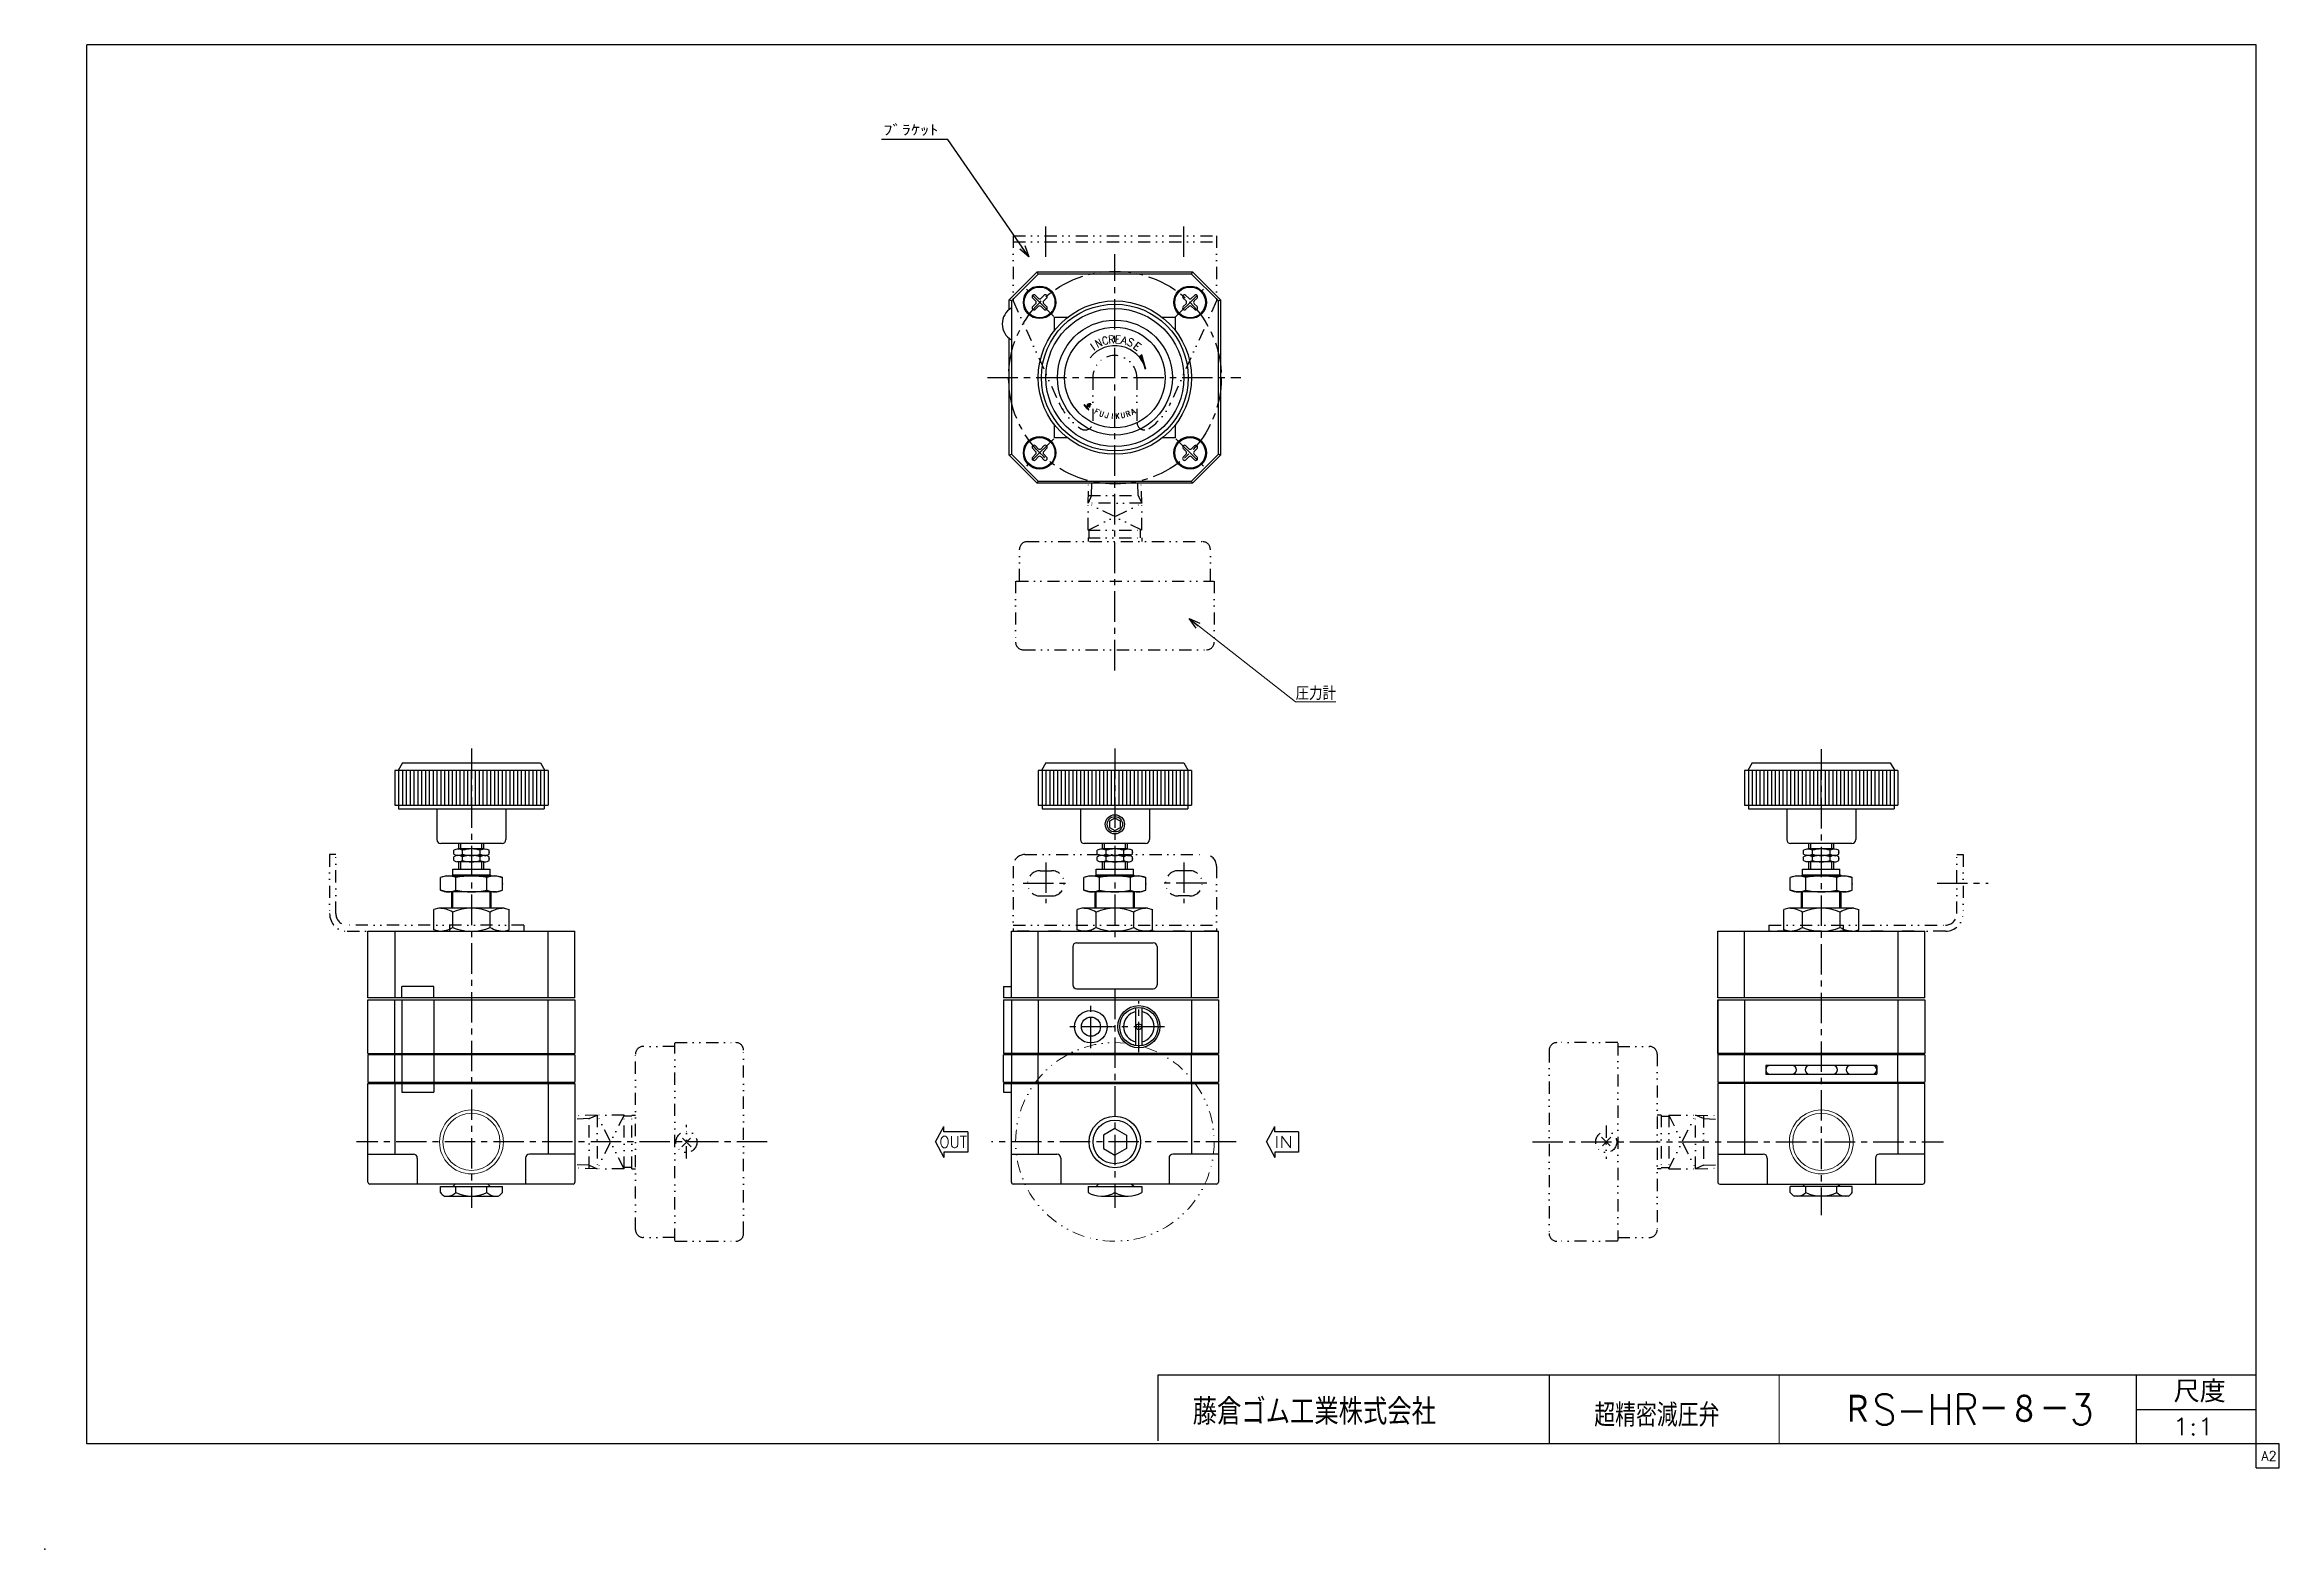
# Model space of a CAD drawing. Header units: millimetres. Extents: x -297 to 286, y -210 to 183.
import ezdxf
from ezdxf.enums import TextEntityAlignment as Align

# ---------------------------------------------------------------- set-up
doc = ezdxf.new("R2010")
doc.units = ezdxf.units.MM
doc.header["$LTSCALE"] = 0.25
doc.header["$PDSIZE"] = 1
doc.linetypes.add('CENTER', pattern=[50.8, 31.75, -6.35, 6.35, -6.35])
doc.linetypes.add('DIVIDE', pattern=[31.75, 12.7, -6.35, 0, -6.35, 0, -6.35])
doc.layers.add('Layer0014', color=7, linetype='Continuous')
doc.layers.add('ZUWAKU', color=7, linetype='Continuous')
doc.styles.add('FdaStyle0', font='txt.shx', dxfattribs={"width": 0.8, "bigfont": 'bigfont'})

msp = doc.modelspace()

# ---------------------------------------------------------------- texts
at = {"color": 4, "style": 'FdaStyle0'}
for s, height, width, p, p2 in [('ﾌﾞﾗｹｯﾄ', 3, 0.8, (-78.21, 158.68), (-63.81, 158.68)), ('圧力計', 3.5, 0.833333, (29.37, 11.55), (39.87, 11.55)), ('OUT', 3, 0.8, (-63.56, -105.23), (-56.36, -105.23)), ('IN', 3, 0.8, (23.84, -105.23), (28.64, -105.23)), ('尺度', 5.7, 0.995614, (258.42, -171.67), (272.04, -171.67)), ('藤倉ゴム工業株式会社', 6.75, 0.783333, (2.52, -177.49), (65.97, -177.49)), ('超精密減圧弁', 6, 0.755952, (107.27, -178), (139.93, -178)), ('1:1', 4.5, 0.8, (258.15, -180.25), (268.95, -180.25))]:
    msp.add_text(s, height=height, dxfattribs=dict(at, width=width)).set_placement(p, p2, align=Align.FIT)
at = {"color": 4, "style": 'FdaStyle0', "width": 0.8}
for s, height, rotation, p, p2 in [('N', 2.01, 25, (-22.31, 103.42), (-20.85, 104.1)), ('C', 2.01, 15, (-20.85, 104.13), (-19.29, 104.54)), ('R', 2.01, 5, (-19.41, 104.54), (-17.8, 104.68)), ('E', 2.01, -5, (-17.92, 104.69), (-16.32, 104.55)), ('A', 2.01, -15, (-16.43, 104.58), (-14.87, 104.16)), ('S', 2.01, -25, (-14.83, 104.27), (-13.37, 103.59)), ('I', 2.01, 35, (-23.69, 102.39), (-22.38, 103.31)), ('E', 2.01, -35, (-13.19, 103.43), (-11.87, 102.5)), ('F', 1.4, -28, (-23.34, 86.42), (-22.35, 85.9)), ('U', 1.4, -20, (-22, 85.74), (-20.95, 85.36)), ('J', 1.4, -12, (-20.58, 85.25), (-19.48, 85.02)), ('I', 1.4, -4, (-19.1, 84.97), (-17.98, 84.89)), ('K', 1.4, 4, (-17.6, 84.89), (-16.48, 84.97)), ('U', 1.4, 12, (-16.1, 85.02), (-15.01, 85.25)), ('R', 1.4, 20, (-14.64, 85.36), (-13.59, 85.74)), ('A', 1.4, 28, (-13.23, 85.9), (-12.25, 86.42))]:
    msp.add_text(s, height=height, rotation=rotation, dxfattribs=at).set_placement(p, p2, align=Align.FIT)
at = {"layer": 'Layer0014', "color": 4, "style": 'FdaStyle0', "width": 0.76815}
msp.add_text('ＲS-HR－８－3', height=8, dxfattribs=at).set_placement((171.97, -177.5), (237.57, -177.5), align=Align.FIT)
at = {"layer": 'ZUWAKU', "color": 7, "style": 'FdaStyle0', "width": 0.8}
msp.add_text('A2', height=2.5, dxfattribs=at).set_placement((281.31, -186.88), (285.31, -186.88), align=Align.FIT)

# ---------------------------------------------------------------- blocks, each defined once
blk = doc.blocks.new('_OPEN30')
at = {"color": 0, "linetype": 'ByBlock', "lineweight": -2}
for p, q in [((-1, 0.267949), (0, 0)), ((0, 0), (-1, -0.267949)), ((0, 0), (-1, 0))]:
    blk.add_line(p, q, dxfattribs=at)
blk = doc.blocks.new('DC_GROUP_RS-HR-8-3_2')
at = {"color": 4, "linetype": 'Continuous', "lineweight": 25}
blk.add_line((-24.28, 88.79), (-24.32, 88.79), dxfattribs=at)
for centre, radius, start, end in [((-24.03, 87.96), 1.13, 163.15958, 165.52112), ((-22.86, 87.57), 2.35, 160.99826, 162.09927), ((-23.63, 87.87), 1.53, 160.7036, 162.39393), ((-24.44, 88.14), 0.677, 155.31368, 159.26031), ((-23.03, 87.53), 2.21, 154.79768, 156.28764), ((-24.84, 88.38), 0.214, 146.94779, 154.44826), ((-22.55, 87.04), 2.87, 148.6104, 149.44292), ((-24.63, 88.3), 0.432, 142.88146, 148.34311), ((-24.74, 88.39), 0.289, 135.64188, 142.60181), ((-28.8, 92.47), 5.46, 314.80195, 315.19805), ((-24.52, 88.25), 0.545, 132.59056, 137.40944), ((-24.65, 88.37), 0.373, 122.61126, 130.56026), ((-24.49, 88.14), 0.647, 118.81305, 123.48844), ((-24.51, 88.15), 0.631, 114.69442, 118.30679), ((-24.67, 88.51), 0.243, 110.72354, 115.52552), ((-24.47, 88.02), 0.768, 108.12412, 111.67751), ((-24.5, 88.1), 0.681, 102.85589, 107.56101), ((-24.5, 88.11), 0.673, 99.27649, 103.14525), ((-24.47, 87.91), 0.876, 96.30843, 98.75121), ((-24, 84), 4.82, 96.33009, 96.8618), ((-24.46, 88.21), 0.578, 93.11753, 96.61061), ((-24.4, 86.47), 2.32, 91.41133, 92.32453), ((-24.33, 85.66), 3.13, 91.46179, 92.27408), ((-24.4, 88.06), 0.729, 87.71087, 91.04235), ((-24.5, 85.83), 2.97, 86.66124, 87.51583), ((-24.38, 86.71), 2.08, 85.53046, 87.1041), ((-24.52, 84.99), 3.8, 84.30437, 85.44478), ((-24.4, 86.26), 2.53, 83.0939, 84.26546)]:
    blk.add_arc(centre, radius, start, end, dxfattribs=at)
blk = doc.blocks.new('DC_GROUP_RS-HR-8-3_3')
at = {"color": 4, "linetype": 'Continuous', "lineweight": 25}
blk.add_line((-25.14, 88.18), (-25.17, 88.08), dxfattribs=at)
for centre, radius, start, end in [((-22.26, 87.18), 3.04, 164.73853, 166.33064), ((-21.21, 86.86), 4.14, 162.88724, 164.20232), ((-13.96, 84.78), 11.69, 162.72988, 163.07388)]:
    blk.add_arc(centre, radius, start, end, dxfattribs=at)
blk = doc.blocks.new('DC_GROUP_RS-HR-8-3_4')
at = {"color": 4, "linetype": 'Continuous', "lineweight": 25}
for centre, radius, start, end in [((-21.48, 86.64), 3.86, 159.21656, 160.98182), ((-23.84, 87.55), 1.33, 152.57863, 159.79955), ((-24.08, 87.65), 1.08, 143.1532, 151.38598), ((-24.76, 88.17), 0.225, 124.66686, 145.33314), ((-24.51, 87.87), 0.613, 115.45298, 127.64316), ((-24.6, 87.99), 0.467, 96.96674, 112.33351), ((-24.51, 87.61), 0.857, 91.92461, 99.39042), ((-24.49, 86.04), 2.43, 87.96143, 91.31023), ((-24.44, 86.72), 1.74, 85.10847, 88.56514), ((-24.69, 84.22), 4.26, 83.23971, 84.68214)]:
    blk.add_arc(centre, radius, start, end, dxfattribs=at)
blk = doc.blocks.new('DC_GROUP_RS-HR-8-3_5')
at = {"color": 4, "linetype": 'Continuous', "lineweight": 25}
for centre, radius, start, end in [((-24.19, 88.47), 0.0265, 261.89807, 304.12777), ((-24.34, 88.64), 0.257, 312.29307, 317.70693), ((-40.35, 92.82), 16.78, 345.02287, 345.33168), ((-24.16, 88.48), 0.0138, 294.42057, 10.26429), ((-11.57, 85.17), 13.01, 164.43961, 164.82213), ((-24.11, 88.7), 0.0717, 61.52011, 75.28571), ((-19.94, 87.55), 4.3, 164.41897, 165.16413), ((-24.09, 88.75), 0.0129, 341.32087, 58.31103), ((-24.42, 88.82), 0.356, 341.70632, 348.2217)]:
    blk.add_arc(centre, radius, start, end, dxfattribs=at)
blk = doc.blocks.new('DC_GROUP_RS-HR-8-3_6')
at = {"color": 4, "linetype": 'Continuous', "lineweight": 25}
for centre, radius, start, end in [((-24.61, 87.77), 0.529, 110.41148, 120.74688), ((-24.61, 87.66), 0.632, 97.77559, 106.54881), ((-24.54, 87.52), 0.774, 93.58256, 101.43213), ((-24.58, 87.19), 1.11, 84.55856, 90.79838), ((-25.3, 76.27), 12.05, 85.53068, 86.05861), ((-25.11, 79.53), 8.79, 84.25813, 85.08729)]:
    blk.add_arc(centre, radius, start, end, dxfattribs=at)
blk = doc.blocks.new('DC_GROUP_RS-HR-8-3_7')
at = {"color": 4, "linetype": 'Continuous', "lineweight": 25}
for centre, radius, start, end in [((-22.49, 86.75), 2.87, 155.49519, 157.65403), ((-24.31, 87.58), 0.865, 149.14775, 155.21657), ((-24.34, 87.6), 0.832, 142.91027, 149.13664), ((-24.56, 87.77), 0.554, 133.90453, 143.33844), ((-24.43, 87.59), 0.774, 125.74914, 132.31083)]:
    blk.add_arc(centre, radius, start, end, dxfattribs=at)
blk = doc.blocks.new('DC_GROUP_RS-HR-8-3_8')
at = {"color": 4, "linetype": 'Continuous', "lineweight": 25}
for centre, radius, start, end in [((-24.71, 87.62), 0.441, 134.09967, 144.31105), ((-24.81, 87.71), 0.305, 115.71943, 132.10775), ((-24.75, 87.58), 0.444, 104.02087, 115.76999), ((-24.76, 87.63), 0.396, 92.43175, 103.99381), ((-24.74, 87.22), 0.808, 86.27774, 92.68993), ((-24.86, 85.62), 2.41, 83.45387, 85.91181), ((-24.99, 83.97), 4.07, 82.7332, 84.31007), ((-28.42, 61.3), 26.99, 81.4107, 81.60384), ((-24.23, 89.22), 1.25, 262.72346, 266.07786)]:
    blk.add_arc(centre, radius, start, end, dxfattribs=at)
blk = doc.blocks.new('DC_GROUP_RS-HR-8-3_9')
at = {"color": 4, "linetype": 'Continuous', "lineweight": 25}
for centre, radius, start, end in [((-24.32, 88.02), 0.0365, 281.10726, 306.0668), ((-24.34, 88.02), 0.0546, 314.63016, 333.69454)]:
    blk.add_arc(centre, radius, start, end, dxfattribs=at)
blk = doc.blocks.new('DC_GROUP_RS-HR-8-3_10')
at = {"color": 4, "linetype": 'Continuous', "lineweight": 25}
for centre, radius, start, end in [((-24.24, 88.25), 0.019, 47.38961, 83.0601), ((-24.24, 88.26), 0.024, 359.68741, 30.17543)]:
    blk.add_arc(centre, radius, start, end, dxfattribs=at)
blk = doc.blocks.new('DC_GROUP_RS-HR-8-3_11')
at = {"color": 4, "linetype": 'Continuous', "lineweight": 25}
for centre, radius, start, end in [((-34.23, 79), 12.81, 42.693, 43.95554), ((-31.86, 81.29), 9.51, 40.69584, 42.23543)]:
    blk.add_arc(centre, radius, start, end, dxfattribs=at)
blk = doc.blocks.new('DC_GROUP_RS-HR-8-3_12')
at = {"color": 4, "linetype": 'Continuous', "lineweight": 25}
for centre, radius, start, end in [((-32.4, 80.52), 10.41, 43.31354, 44.93265), ((-29.93, 82.95), 6.94, 40.59283, 42.71353)]:
    blk.add_arc(centre, radius, start, end, dxfattribs=at)
blk = doc.blocks.new('DC_GROUP_RS-HR-8-3_13')
at = {"color": 4, "linetype": 'Continuous', "lineweight": 25}
for centre, radius, start, end in [((-24.68, 87.5), 0.0372, 300.38798, 329.61202), ((-24.67, 87.48), 0.028, 345.9074, 21.24527)]:
    blk.add_arc(centre, radius, start, end, dxfattribs=at)
blk = doc.blocks.new('DC_GROUP_RS-HR-8-3_14')
at = {"color": 4, "linetype": 'Continuous', "lineweight": 25}
for centre, radius, start, end in [((-25.26, 88.4), 0.335, 201.23709, 209.68961), ((-24.89, 88.62), 0.759, 210.50186, 217.25522), ((-23, 90.05), 3.13, 217.08265, 219.419), ((-23.61, 89.52), 2.33, 219.00264, 222.47966), ((-17.93, 94.69), 10.01, 222.35916, 223.75188), ((-21.73, 91.04), 4.73, 223.60235, 225.95522), ((-20, 92.9), 7.28, 226.34772, 227.68908), ((-20.47, 92.27), 6.49, 227.0128, 228.92952), ((-24.06, 88.16), 1.04, 229.27785, 236.31335)]:
    blk.add_arc(centre, radius, start, end, dxfattribs=at)
blk = doc.blocks.new('DC_GROUP_RS-HR-8-3_15')
at = {"color": 4, "linetype": 'Continuous', "lineweight": 25}
for centre, radius, start, end in [((-26, 87.41), 0.996, 55.40977, 62.12641), ((-26.32, 87.01), 1.5, 48.44469, 54.17249), ((-28.18, 84.9), 4.32, 46.56205, 48.56549)]:
    blk.add_arc(centre, radius, start, end, dxfattribs=at)
blk = doc.blocks.new('DC_GROUP_RS-HR-8-3_16')
at = {"color": 4, "linetype": 'Continuous', "lineweight": 25}
for centre, radius, start, end in [((-25.56, 88.26), 0.0436, 57.18177, 93.101), ((-25.55, 88.29), 0.0242, 146.18308, 199.911)]:
    blk.add_arc(centre, radius, start, end, dxfattribs=at)
blk = doc.blocks.new('DC_GROUP_RS-HR-8-3_17')
at = {"color": 4, "linetype": 'Continuous', "lineweight": 25}
for centre, radius, start, end in [((-25.22, 88.06), 0.0221, 292.28648, 331.98871), ((-25.31, 88.09), 0.118, 337.30909, 350.1705)]:
    blk.add_arc(centre, radius, start, end, dxfattribs=at)
blk = doc.blocks.new('DC_GROUP_RS-HR-8-3_18')
at = {"color": 4, "linetype": 'Continuous', "lineweight": 25}
for centre, radius, start, end in [((-26.21, 87.81), 0.86, 56.43343, 63.49986), ((-27.04, 86.61), 2.32, 51.80966, 55.80393), ((-27.95, 85.46), 3.79, 49.47044, 51.78305), ((-29.25, 83.84), 5.86, 48.16487, 50.09925), ((-28.99, 84.21), 5.42, 45.45193, 47.56294)]:
    blk.add_arc(centre, radius, start, end, dxfattribs=at)
blk = doc.blocks.new('DC_GROUP_RS-HR-8-3_19')
at = {"color": 4, "linetype": 'Continuous', "lineweight": 25}
for centre, radius, start, end in [((-25.8, 88.54), 0.0637, 147.85088, 175.27922), ((-25.82, 88.54), 0.0418, 95.84619, 132.25478)]:
    blk.add_arc(centre, radius, start, end, dxfattribs=at)
blk = doc.blocks.new('DC_GROUP_RS-HR-8-3_20')
at = {"color": 4, "linetype": 'Continuous', "lineweight": 25}
for centre, radius, start, end in [((-25.25, 88.79), 0.659, 202.32582, 210.51564), ((-24.82, 89.08), 1.17, 211.9342, 219.04388), ((-21.63, 91.62), 5.25, 218.61451, 220.84414), ((-19.87, 93.1), 7.55, 220.61633, 222.15144), ((-11.87, 100.4), 18.38, 222.28407, 222.96053)]:
    blk.add_arc(centre, radius, start, end, dxfattribs=at)
blk = doc.blocks.new('DC_GROUP_RS-HR-8-3_21')
at = {"color": 4, "linetype": 'Continuous', "lineweight": 25}
for centre, radius, start, end in [((-8.29, 105.01), 24.16, 225.16624, 225.48117), ((-15.26, 97.93), 14.23, 225.51208, 226.14057), ((3.84, 117.9), 41.86, 226.22854, 226.44835), ((-22.02, 90.65), 4.29, 226.00428, 227.59804), ((-22.22, 90.48), 4.03, 228.15839, 229.96466), ((-22.32, 90.33), 3.85, 229.53045, 231.50382), ((-23.72, 88.58), 1.61, 232.03905, 235.38383)]:
    blk.add_arc(centre, radius, start, end, dxfattribs=at)
blk = doc.blocks.new('DC_GROUP_RS-HR-8-3_1')
at = {"color": 4, "linetype": 'Continuous', "lineweight": 25}
for p, q in [((-25.86, 88.56), (-25.77, 88.56)), ((-25.86, 88.56), (-25.77, 88.56)), ((-25.86, 88.54), (-25.74, 88.54)), ((-25.86, 88.54), (-25.74, 88.54)), ((-25.85, 88.58), (-25.8, 88.58)), ((-25.85, 88.58), (-25.8, 88.58)), ((-25.85, 88.52), (-25.72, 88.52)), ((-25.85, 88.52), (-25.72, 88.52)), ((-25.84, 88.51), (-25.69, 88.51)), ((-25.84, 88.51), (-25.69, 88.51)), ((-25.83, 88.49), (-25.67, 88.49)), ((-25.83, 88.49), (-25.67, 88.49)), ((-25.82, 88.47), (-25.64, 88.47)), ((-25.82, 88.47), (-25.64, 88.47)), ((-25.81, 88.45), (-25.62, 88.45)), ((-25.81, 88.45), (-25.62, 88.45)), ((-25.8, 88.44), (-25.6, 88.44)), ((-25.8, 88.44), (-25.6, 88.44)), ((-25.79, 88.42), (-25.58, 88.42)), ((-25.79, 88.42), (-25.58, 88.42)), ((-25.77, 88.4), (-25.55, 88.4)), ((-25.77, 88.4), (-25.55, 88.4)), ((-25.76, 88.38), (-25.53, 88.38)), ((-25.76, 88.38), (-25.53, 88.38)), ((-25.75, 88.37), (-25.51, 88.37)), ((-25.75, 88.37), (-25.51, 88.37)), ((-25.73, 88.35), (-25.49, 88.35)), ((-25.73, 88.35), (-25.49, 88.35)), ((-25.72, 88.33), (-25.47, 88.33)), ((-25.72, 88.33), (-25.47, 88.33)), ((-25.71, 88.31), (-25.45, 88.31)), ((-25.71, 88.31), (-25.45, 88.31)), ((-25.69, 88.3), (-25.57, 88.3)), ((-25.69, 88.3), (-25.57, 88.3)), ((-25.68, 88.28), (-25.57, 88.28)), ((-25.68, 88.28), (-25.57, 88.28)), ((-25.66, 88.26), (-25.56, 88.26)), ((-25.66, 88.26), (-25.56, 88.26)), ((-25.65, 88.24), (-25.55, 88.24)), ((-25.65, 88.24), (-25.55, 88.24)), ((-25.63, 88.23), (-25.54, 88.23)), ((-25.63, 88.23), (-25.54, 88.23)), ((-25.62, 88.21), (-25.53, 88.21)), ((-25.62, 88.21), (-25.53, 88.21)), ((-25.6, 88.19), (-25.52, 88.19)), ((-25.6, 88.19), (-25.52, 88.19)), ((-25.59, 88.17), (-25.5, 88.17)), ((-25.59, 88.17), (-25.5, 88.17)), ((-25.57, 88.16), (-25.49, 88.16)), ((-25.57, 88.16), (-25.49, 88.16)), ((-25.56, 88.14), (-25.48, 88.14)), ((-25.56, 88.14), (-25.48, 88.14)), ((-25.54, 88.3), (-25.43, 88.3)), ((-25.54, 88.3), (-25.43, 88.3)), ((-25.54, 88.12), (-25.46, 88.12)), ((-25.54, 88.12), (-25.46, 88.12)), ((-25.53, 88.1), (-25.45, 88.1)), ((-25.53, 88.1), (-25.45, 88.1)), ((-25.51, 88.09), (-25.44, 88.09)), ((-25.51, 88.09), (-25.44, 88.09)), ((-25.5, 88.28), (-25.41, 88.28)), ((-25.5, 88.28), (-25.41, 88.28)), ((-25.5, 88.07), (-25.42, 88.07)), ((-25.5, 88.07), (-25.42, 88.07)), ((-25.48, 88.26), (-25.39, 88.26)), ((-25.48, 88.26), (-25.39, 88.26)), ((-25.48, 88.05), (-25.41, 88.05)), ((-25.48, 88.05), (-25.41, 88.05)), ((-25.46, 88.03), (-25.39, 88.03)), ((-25.46, 88.03), (-25.39, 88.03)), ((-25.45, 88.24), (-25.37, 88.24)), ((-25.45, 88.24), (-25.37, 88.24)), ((-25.45, 88.02), (-25.38, 88.02)), ((-25.45, 88.02), (-25.38, 88.02)), ((-25.43, 88), (-25.36, 88)), ((-25.43, 88), (-25.36, 88)), ((-25.42, 88.23), (-25.35, 88.23)), ((-25.42, 88.23), (-25.35, 88.23)), ((-25.42, 87.98), (-25.35, 87.98)), ((-25.42, 87.98), (-25.35, 87.98)), ((-25.4, 88.21), (-25.33, 88.21)), ((-25.4, 88.21), (-25.33, 88.21)), ((-25.4, 87.96), (-25.33, 87.96)), ((-25.4, 87.96), (-25.33, 87.96)), ((-25.38, 88.19), (-25.31, 88.19)), ((-25.38, 88.19), (-25.31, 88.19)), ((-25.38, 87.95), (-25.32, 87.95)), ((-25.38, 87.95), (-25.32, 87.95)), ((-25.37, 87.93), (-25.3, 87.93)), ((-25.37, 87.93), (-25.3, 87.93)), ((-25.36, 88.17), (-25.29, 88.17)), ((-25.36, 88.17), (-25.29, 88.17)), ((-25.35, 87.91), (-25.28, 87.91)), ((-25.35, 87.91), (-25.28, 87.91)), ((-25.34, 88.16), (-25.27, 88.16)), ((-25.34, 88.16), (-25.27, 88.16)), ((-25.34, 87.89), (-25.27, 87.89)), ((-25.34, 87.89), (-25.27, 87.89)), ((-25.32, 88.14), (-25.26, 88.14)), ((-25.32, 88.14), (-25.26, 88.14)), ((-25.32, 87.88), (-25.25, 87.88)), ((-25.32, 87.88), (-25.25, 87.88)), ((-25.3, 88.12), (-25.24, 88.12)), ((-25.3, 88.12), (-25.24, 88.12)), ((-25.3, 87.86), (-25.23, 87.86)), ((-25.3, 87.86), (-25.23, 87.86)), ((-25.28, 88.1), (-25.22, 88.1)), ((-25.28, 88.1), (-25.22, 88.1)), ((-25.28, 87.84), (-25.22, 87.84)), ((-25.28, 87.84), (-25.22, 87.84)), ((-25.27, 87.82), (-25.2, 87.82)), ((-25.27, 87.82), (-25.2, 87.82)), ((-25.26, 88.09), (-25.2, 88.09)), ((-25.26, 88.09), (-25.2, 88.09)), ((-25.25, 87.81), (-25.18, 87.81)), ((-25.25, 87.81), (-25.18, 87.81)), ((-25.24, 88.07), (-25.19, 88.07)), ((-25.24, 88.07), (-25.19, 88.07)), ((-25.23, 87.79), (-25.17, 87.79)), ((-25.23, 87.79), (-25.17, 87.79)), ((-25.22, 88.05), (-25.2, 88.05)), ((-25.22, 88.05), (-25.2, 88.05)), ((-25.22, 87.9), (-25.22, 87.89)), ((-25.22, 87.9), (-25.17, 87.84)), ((-25.22, 87.9), (-25.13, 87.9)), ((-25.22, 87.9), (-25.13, 87.9)), ((-25.21, 87.94), (-25.12, 87.94)), ((-25.21, 87.94), (-25.12, 87.94)), ((-25.21, 87.92), (-25.13, 87.92)), ((-25.21, 87.92), (-25.13, 87.92)), ((-25.21, 87.77), (-25.15, 87.77)), ((-25.21, 87.77), (-25.15, 87.77)), ((-25.2, 87.97), (-25.11, 87.97)), ((-25.2, 87.97), (-25.11, 87.97)), ((-25.2, 87.95), (-25.12, 87.95)), ((-25.2, 87.95), (-25.12, 87.95)), ((-25.2, 87.88), (-25.14, 87.88)), ((-25.2, 87.88), (-25.14, 87.88)), ((-25.2, 87.75), (-25.13, 87.75)), ((-25.2, 87.75), (-25.13, 87.75)), ((-25.19, 88.01), (-25.1, 88.01)), ((-25.19, 88.01), (-25.1, 88.01)), ((-25.19, 87.99), (-25.1, 87.99)), ((-25.19, 87.99), (-25.1, 87.99)), ((-25.18, 88.04), (-25.08, 88.04)), ((-25.18, 88.04), (-25.08, 88.04)), ((-25.18, 88.02), (-25.09, 88.02)), ((-25.18, 88.02), (-25.09, 88.02)), ((-25.18, 87.87), (-25.15, 87.87)), ((-25.18, 87.87), (-25.15, 87.87)), ((-25.18, 87.74), (-25.12, 87.74)), ((-25.18, 87.74), (-25.12, 87.74)), ((-25.17, 88.08), (-25.07, 88.08)), ((-25.17, 88.08), (-25.07, 88.08)), ((-25.17, 88.06), (-25.08, 88.06)), ((-25.17, 88.06), (-25.08, 88.06)), ((-25.17, 87.84), (-25.15, 87.86)), ((-25.16, 88.11), (-25.05, 88.11)), ((-25.16, 88.11), (-25.05, 88.11)), ((-25.16, 88.09), (-25.06, 88.09)), ((-25.16, 88.09), (-25.06, 88.09)), ((-25.16, 87.72), (-25.1, 87.72)), ((-25.16, 87.72), (-25.1, 87.72)), ((-25.15, 88.15), (-25.04, 88.15)), ((-25.15, 88.15), (-25.04, 88.15)), ((-25.15, 88.13), (-25.05, 88.13)), ((-25.15, 88.13), (-25.05, 88.13)), ((-25.13, 87.9), (-25.15, 87.86)), ((-25.14, 87.84), (-25.15, 87.82)), ((-25.15, 87.82), (-25.11, 87.79)), ((-25.14, 88.18), (-25.02, 88.18)), ((-25.14, 88.18), (-25.02, 88.18)), ((-25.14, 88.16), (-25.03, 88.16)), ((-25.14, 88.16), (-25.03, 88.16)), ((-25.14, 87.7), (-25.08, 87.7)), ((-25.14, 87.7), (-25.08, 87.7)), ((-25.13, 88.2), (-25.01, 88.2)), ((-25.13, 88.2), (-25.01, 88.2)), ((-25.12, 88.23), (-24.99, 88.23)), ((-25.12, 88.23), (-24.99, 88.23)), ((-25.12, 88.22), (-25, 88.22)), ((-25.12, 88.22), (-25, 88.22)), ((-25.12, 87.68), (-25.07, 87.68)), ((-25.12, 87.68), (-25.07, 87.68)), ((-25.11, 88.27), (-24.96, 88.27)), ((-25.11, 88.27), (-24.96, 88.27)), ((-25.11, 88.25), (-24.98, 88.25)), ((-25.11, 88.25), (-24.98, 88.25)), ((-25.07, 87.87), (-25.11, 87.81)), ((-25.11, 87.79), (-25.11, 87.81)), ((-25.1, 88.3), (-24.94, 88.3)), ((-25.1, 88.3), (-24.94, 88.3)), ((-25.1, 88.29), (-24.95, 88.29)), ((-25.1, 88.29), (-24.95, 88.29)), ((-25.1, 87.67), (-25.05, 87.67)), ((-25.1, 87.67), (-25.05, 87.67)), ((-25.09, 88.34), (-24.91, 88.34)), ((-25.09, 88.34), (-24.91, 88.34)), ((-25.09, 88.32), (-24.93, 88.32)), ((-25.09, 88.32), (-24.93, 88.32)), ((-25.09, 87.65), (-25.03, 87.65)), ((-25.09, 87.65), (-25.03, 87.65)), ((-25.08, 88.37), (-24.86, 88.37)), ((-25.08, 88.37), (-24.86, 88.37)), ((-25.08, 88.36), (-24.89, 88.36)), ((-25.08, 88.36), (-24.89, 88.36)), ((-25.07, 88.39), (-24.84, 88.39)), ((-25.07, 88.39), (-24.84, 88.39)), ((-25.07, 87.63), (-25.01, 87.63)), ((-25.07, 87.63), (-25.01, 87.63)), ((-25.06, 88.41), (-24.81, 88.41)), ((-25.06, 88.41), (-24.81, 88.41)), ((-25.05, 88.44), (-24.73, 88.44)), ((-25.05, 88.44), (-24.73, 88.44)), ((-25.05, 88.43), (-24.78, 88.43)), ((-25.05, 88.43), (-24.78, 88.43)), ((-25.05, 87.61), (-24.99, 87.61)), ((-25.05, 87.61), (-24.99, 87.61)), ((-25.04, 88.46), (-24.64, 88.46)), ((-25.04, 88.46), (-24.64, 88.46)), ((-25.03, 88.48), (-24.15, 88.48)), ((-25.03, 88.48), (-24.15, 88.48)), ((-25.01, 87.89), (-25.03, 87.87)), ((-25.03, 87.6), (-24.97, 87.6)), ((-25.03, 87.6), (-24.97, 87.6)), ((-25.02, 88.5), (-24.14, 88.5)), ((-25.02, 88.5), (-24.14, 88.5)), ((-25.02, 87.88), (-24.99, 87.88)), ((-25.02, 87.88), (-24.99, 87.88)), ((-25.02, 87.86), (-24.97, 87.86)), ((-25.02, 87.86), (-24.97, 87.86)), ((-25.01, 88.51), (-24.14, 88.51)), ((-25.01, 88.51), (-24.14, 88.51)), ((-25.01, 87.58), (-24.96, 87.58)), ((-25.01, 87.58), (-24.96, 87.58)), ((-25, 88.53), (-24.13, 88.53)), ((-25, 88.53), (-24.13, 88.53)), ((-25, 87.84), (-24.96, 87.84)), ((-25, 87.84), (-24.96, 87.84)), ((-24.99, 88.55), (-24.13, 88.55)), ((-24.99, 88.55), (-24.13, 88.55)), ((-24.99, 87.83), (-24.94, 87.83)), ((-24.99, 87.83), (-24.94, 87.83)), ((-24.99, 87.56), (-24.94, 87.56)), ((-24.99, 87.56), (-24.94, 87.56)), ((-24.98, 88.57), (-24.12, 88.57)), ((-24.98, 88.57), (-24.12, 88.57)), ((-24.98, 87.54), (-24.92, 87.54)), ((-24.98, 87.54), (-24.92, 87.54)), ((-24.97, 87.81), (-24.92, 87.81)), ((-24.97, 87.81), (-24.92, 87.81)), ((-24.96, 88.58), (-24.12, 88.58)), ((-24.96, 88.58), (-24.12, 88.58)), ((-24.96, 87.53), (-24.9, 87.53)), ((-24.96, 87.53), (-24.9, 87.53)), ((-24.95, 88.6), (-24.11, 88.6)), ((-24.95, 88.6), (-24.11, 88.6)), ((-24.95, 87.79), (-24.91, 87.79)), ((-24.95, 87.79), (-24.91, 87.79)), ((-24.94, 87.77), (-24.89, 87.77)), ((-24.94, 87.77), (-24.89, 87.77)), ((-24.94, 87.51), (-24.88, 87.51)), ((-24.94, 87.51), (-24.88, 87.51)), ((-24.93, 88.62), (-24.11, 88.62)), ((-24.93, 88.62), (-24.11, 88.62)), ((-24.92, 87.76), (-24.87, 87.76)), ((-24.92, 87.76), (-24.87, 87.76)), ((-24.92, 87.49), (-24.86, 87.49)), ((-24.92, 87.49), (-24.86, 87.49)), ((-24.91, 88.64), (-24.1, 88.64)), ((-24.91, 88.64), (-24.1, 88.64)), ((-24.9, 87.74), (-24.86, 87.74)), ((-24.9, 87.74), (-24.86, 87.74)), ((-24.9, 87.47), (-24.84, 87.47)), ((-24.9, 87.47), (-24.84, 87.47)), ((-24.89, 88.65), (-24.1, 88.65)), ((-24.89, 88.65), (-24.1, 88.65)), ((-24.88, 87.72), (-24.84, 87.72)), ((-24.88, 87.72), (-24.84, 87.72)), ((-24.88, 87.46), (-24.82, 87.46)), ((-24.88, 87.46), (-24.82, 87.46)), ((-24.87, 88.67), (-24.09, 88.67)), ((-24.87, 88.67), (-24.09, 88.67)), ((-24.87, 87.7), (-24.83, 87.7)), ((-24.87, 87.7), (-24.83, 87.7)), ((-24.85, 88.69), (-24.09, 88.69)), ((-24.85, 88.69), (-24.09, 88.69)), ((-24.85, 87.69), (-24.81, 87.69)), ((-24.85, 87.69), (-24.81, 87.69)), ((-24.83, 87.67), (-24.79, 87.67)), ((-24.83, 87.67), (-24.79, 87.67)), ((-24.82, 88.71), (-24.08, 88.71)), ((-24.82, 88.71), (-24.08, 88.71)), ((-24.82, 87.65), (-24.78, 87.65)), ((-24.82, 87.65), (-24.78, 87.65)), ((-24.8, 87.63), (-24.76, 87.63)), ((-24.8, 87.63), (-24.76, 87.63)), ((-24.79, 88.72), (-24.08, 88.72)), ((-24.79, 88.72), (-24.08, 88.72)), ((-24.79, 87.62), (-24.75, 87.62)), ((-24.79, 87.62), (-24.75, 87.62)), ((-24.77, 87.6), (-24.73, 87.6)), ((-24.77, 87.6), (-24.73, 87.6)), ((-24.75, 88.74), (-24.07, 88.74)), ((-24.75, 88.74), (-24.07, 88.74)), ((-24.75, 87.58), (-24.72, 87.58)), ((-24.75, 87.58), (-24.72, 87.58)), ((-24.74, 87.56), (-24.7, 87.56)), ((-24.74, 87.56), (-24.7, 87.56)), ((-24.72, 87.55), (-24.69, 87.55)), ((-24.72, 87.55), (-24.69, 87.55)), ((-24.71, 87.53), (-24.67, 87.53)), ((-24.71, 87.53), (-24.67, 87.53)), ((-24.7, 88.76), (-24.07, 88.76)), ((-24.7, 88.76), (-24.07, 88.76)), ((-24.69, 87.51), (-24.65, 87.51)), ((-24.69, 87.51), (-24.65, 87.51)), ((-24.68, 87.49), (-24.64, 87.49)), ((-24.68, 87.49), (-24.64, 87.49)), ((-24.66, 87.48), (-24.65, 87.48)), ((-24.66, 87.48), (-24.65, 87.48)), ((-24.63, 88.78), (-24.11, 88.78)), ((-24.63, 88.78), (-24.11, 88.78)), ((-24.46, 88.79), (-24.34, 88.79)), ((-24.46, 88.79), (-24.34, 88.79)), ((-24.29, 88), (-24.22, 88.26)), ((-24.27, 88.46), (-24.16, 88.46)), ((-24.27, 88.46), (-24.16, 88.46)), ((-24.86, 87.44), (-24.8, 87.44)), ((-24.86, 87.44), (-24.8, 87.44)), ((-24.84, 87.42), (-24.78, 87.42)), ((-24.84, 87.42), (-24.78, 87.42)), ((-24.82, 87.4), (-24.76, 87.4)), ((-24.82, 87.4), (-24.76, 87.4)), ((-24.8, 87.39), (-24.74, 87.39)), ((-24.8, 87.39), (-24.74, 87.39)), ((-24.78, 87.37), (-24.72, 87.37)), ((-24.78, 87.37), (-24.72, 87.37)), ((-24.76, 87.35), (-24.7, 87.35)), ((-24.76, 87.35), (-24.7, 87.35)), ((-24.74, 87.33), (-24.68, 87.33)), ((-24.74, 87.33), (-24.68, 87.33)), ((-24.71, 87.32), (-24.65, 87.32)), ((-24.71, 87.32), (-24.65, 87.32)), ((-24.69, 87.3), (-24.63, 87.3)), ((-24.69, 87.3), (-24.63, 87.3)), ((-24.67, 87.28), (-24.63, 87.28)), ((-24.67, 87.28), (-24.63, 87.28)), ((-24.64, 87.26), (-24.63, 87.26)), ((-24.64, 87.26), (-24.63, 87.26))]:
    blk.add_line(p, q, dxfattribs=at)
blk.add_arc((-24.78, 87.26), 0.151, 1.06721, 13.63755, dxfattribs=at)
at = {"linetype": 'Continuous'}
for name in ['DC_GROUP_RS-HR-8-3_19', 'DC_GROUP_RS-HR-8-3_20', 'DC_GROUP_RS-HR-8-3_18', 'DC_GROUP_RS-HR-8-3_16', 'DC_GROUP_RS-HR-8-3_14', 'DC_GROUP_RS-HR-8-3_15', 'DC_GROUP_RS-HR-8-3_21', 'DC_GROUP_RS-HR-8-3_3', 'DC_GROUP_RS-HR-8-3_17', 'DC_GROUP_RS-HR-8-3_7', 'DC_GROUP_RS-HR-8-3_4', 'DC_GROUP_RS-HR-8-3_2', 'DC_GROUP_RS-HR-8-3_8', 'DC_GROUP_RS-HR-8-3_12', 'DC_GROUP_RS-HR-8-3_11', 'DC_GROUP_RS-HR-8-3_6', 'DC_GROUP_RS-HR-8-3_13', 'DC_GROUP_RS-HR-8-3_9', 'DC_GROUP_RS-HR-8-3_10', 'DC_GROUP_RS-HR-8-3_5']:
    blk.add_blockref(name, (0, 0), dxfattribs=at)
blk = doc.blocks.new('DC_GROUP_RS-HR-8-3_22')
at = {"color": 4, "linetype": 'DIVIDE', "lineweight": 25}
for p, q in [((111.64, -102.5), (109.17, -104.97)), ((109.17, -102.5), (111.64, -104.97))]:
    blk.add_line(p, q, dxfattribs=at)
blk.add_circle((110.4, -103.73), 2.75, dxfattribs=at)
blk = doc.blocks.new('DC_GROUP_RS-HR-8-3_23')
at = {"color": 4, "linetype": 'DIVIDE', "lineweight": 25}
for p, q in [((-130.79, -104.97), (-128.32, -102.5)), ((-128.32, -104.97), (-130.79, -102.5))]:
    blk.add_line(p, q, dxfattribs=at)
blk.add_circle((-129.56, -103.73), 2.75, dxfattribs=at)

# ---------------------------------------------------------------- linework, layer by layer
at = {"color": 4, "linetype": 'Continuous', "lineweight": 25}
for p, q in [((-61.41, 157.78), (-78.66, 157.78)), ((-40.24, 127.17), (-61.41, 157.78)), ((-38.07, 123.21), (-45.34, 115.94)), ((-37.79, 122.66), (-44.79, 115.66)), ((-38.07, 123.21), (2.48, 123.21)), ((-37.79, 122.66), (-38.07, 123.21)), ((2.21, 122.66), (-37.79, 122.66)), ((2.21, 122.66), (2.48, 123.21)), ((9.21, 115.66), (2.21, 122.66)), ((2.48, 123.21), (9.76, 115.94)), ((-37.77, 116.35), (-38.53, 117.11)), ((-37.06, 116.35), (-36.3, 117.11)), ((0.72, 117.11), (1.48, 116.35)), ((2.18, 116.35), (2.94, 117.11)), ((-45.34, 113.45), (-45.34, 115.94)), ((-44.79, 115.66), (-45.34, 115.94)), ((-44.79, 115.66), (-44.79, 75.66)), ((-38.48, 115.64), (-39.24, 116.4)), ((-39.24, 114.17), (-38.48, 114.93)), ((-37.77, 114.23), (-38.53, 113.47)), ((-36.3, 113.47), (-37.06, 114.23)), ((-35.59, 116.4), (-36.35, 115.64)), ((-35.59, 114.17), (-36.35, 114.93)), ((-33.54, 111.41), (-30.12, 111.41)), ((-33.54, 107.99), (-33.54, 111.41)), ((-5.47, 111.41), (-2.04, 111.41)), ((-2.04, 111.41), (-2.04, 107.99)), ((0.77, 115.64), (0.01, 116.4)), ((0.01, 114.17), (0.77, 114.93)), ((0.72, 113.47), (1.48, 114.23)), ((2.94, 113.47), (2.18, 114.23)), ((2.89, 115.64), (3.65, 116.4)), ((2.89, 114.93), (3.65, 114.17)), ((9.21, 115.66), (9.76, 115.94)), ((9.21, 75.66), (9.21, 115.66)), ((9.76, 115.94), (9.76, 75.39)), ((-45.34, 75.39), (-45.34, 105.88)), ((-10.77, 101.56), (-11.43, 101.01)), ((-10.77, 101.56), (-11.38, 100.95)), ((-10.71, 101.36), (-11.27, 100.81)), ((-10.66, 101.17), (-11.16, 100.67)), ((-10.61, 100.97), (-11.05, 100.53)), ((-10.56, 100.78), (-10.95, 100.38)), ((-10.51, 100.58), (-10.85, 100.24)), ((-9.76, 97.82), (-10.77, 101.56)), ((-10.45, 100.39), (-10.75, 100.09)), ((-10.4, 100.19), (-10.66, 99.93)), ((-10.35, 100), (-10.57, 99.78)), ((-10.3, 99.8), (-10.48, 99.62)), ((-10.24, 99.61), (-10.4, 99.46)), ((-10.19, 99.41), (-10.31, 99.29)), ((-10.14, 99.22), (-10.23, 99.12)), ((-10.09, 99.02), (-10.16, 98.95)), ((-10.03, 98.83), (-10.09, 98.78)), ((-9.98, 98.63), (-10.02, 98.6)), ((-9.93, 98.44), (-9.95, 98.42)), ((-9.88, 98.24), (-9.89, 98.23)), ((-9.83, 98.05), (-9.84, 98.03)), ((-33.54, 79.91), (-33.54, 83.34)), ((-2.04, 83.34), (-2.04, 79.91)), ((-38.48, 76.39), (-39.24, 77.16)), ((-38.53, 77.86), (-37.77, 77.1)), ((-36.3, 77.86), (-37.06, 77.1)), ((-35.59, 77.16), (-36.35, 76.39)), ((-30.12, 79.91), (-33.54, 79.91)), ((-2.04, 79.91), (-5.47, 79.91)), ((0.01, 77.16), (0.77, 76.39)), ((0.72, 77.86), (1.48, 77.1)), ((2.18, 77.1), (2.94, 77.86)), ((3.65, 77.16), (2.89, 76.39)), ((-45.34, 75.39), (-44.79, 75.66)), ((-38.07, 68.11), (-45.34, 75.39)), ((-44.79, 75.66), (-37.79, 68.66)), ((-38.48, 75.69), (-39.24, 74.93)), ((-37.77, 74.98), (-38.53, 74.22)), ((-36.3, 74.22), (-37.06, 74.98)), ((-36.35, 75.69), (-35.59, 74.93)), ((0.01, 74.93), (0.77, 75.69)), ((1.48, 74.98), (0.72, 74.22)), ((2.18, 74.98), (2.94, 74.22)), ((2.21, 68.66), (9.21, 75.66)), ((2.48, 68.11), (9.76, 75.39)), ((2.89, 75.69), (3.65, 74.93)), ((9.76, 75.39), (9.21, 75.66)), ((-38.07, 68.11), (-37.79, 68.66)), ((2.48, 68.11), (-38.07, 68.11)), ((-37.79, 68.66), (2.21, 68.66)), ((2.48, 68.11), (2.21, 68.66)), ((-203.66, -4.88), (-204.81, -6.88)), ((-203.66, -4.88), (-167.66, -4.88)), ((-167.66, -4.88), (-166.5, -6.88)), ((-35.79, -4.88), (-36.95, -6.88)), ((-35.79, -4.88), (0.21, -4.88)), ((0.21, -4.88), (1.36, -6.88)), ((148.5, -4.88), (147.35, -6.88)), ((148.5, -4.88), (184.5, -4.88)), ((184.5, -4.88), (185.66, -6.88)), ((-165.66, -6.88), (-205.66, -6.88)), ((-205.66, -6.88), (-205.66, -15.88)), ((-204.66, -6.88), (-204.66, -15.88)), ((-203.66, -6.88), (-203.66, -15.88)), ((-202.66, -6.88), (-202.66, -15.88)), ((-201.66, -6.88), (-201.66, -15.88)), ((-200.66, -6.88), (-200.66, -15.88)), ((-199.66, -6.88), (-199.66, -15.88)), ((-198.66, -6.88), (-198.66, -15.88)), ((-197.66, -6.88), (-197.66, -15.88)), ((-196.66, -6.88), (-196.66, -15.88)), ((-195.66, -6.88), (-195.66, -15.88)), ((-194.66, -6.88), (-194.66, -15.88)), ((-193.66, -6.88), (-193.66, -15.88)), ((-192.66, -6.88), (-192.66, -15.88)), ((-191.66, -6.88), (-191.66, -15.88)), ((-190.66, -6.88), (-190.66, -15.88)), ((-189.66, -6.88), (-189.66, -15.88)), ((-188.66, -6.88), (-188.66, -15.88)), ((-187.66, -6.88), (-187.66, -15.88)), ((-186.66, -6.88), (-186.66, -15.88)), ((-185.66, -15.88), (-185.66, -6.88)), ((-184.66, -6.88), (-184.66, -15.88)), ((-183.66, -6.88), (-183.66, -15.88)), ((-182.66, -6.88), (-182.66, -15.88)), ((-181.66, -6.88), (-181.66, -15.88)), ((-180.66, -6.88), (-180.66, -15.88)), ((-179.66, -6.88), (-179.66, -15.88)), ((-178.66, -6.88), (-178.66, -15.88)), ((-177.66, -6.88), (-177.66, -15.88)), ((-176.66, -6.88), (-176.66, -15.88)), ((-175.66, -6.88), (-175.66, -15.88)), ((-174.66, -6.88), (-174.66, -15.88)), ((-173.66, -6.88), (-173.66, -15.88)), ((-172.66, -6.88), (-172.66, -15.88)), ((-171.66, -6.88), (-171.66, -15.88)), ((-170.66, -6.88), (-170.66, -15.88)), ((-169.66, -6.88), (-169.66, -15.88)), ((-168.66, -6.88), (-168.66, -15.88)), ((-167.66, -6.88), (-167.66, -15.88)), ((-166.66, -6.88), (-166.66, -15.88)), ((-165.66, -6.88), (-165.66, -15.88)), ((2.21, -6.88), (-37.79, -6.88)), ((-37.79, -6.88), (-37.79, -15.88)), ((-36.79, -6.88), (-36.79, -15.88)), ((-35.79, -6.88), (-35.79, -15.88)), ((-34.79, -6.88), (-34.79, -15.88)), ((-33.79, -6.88), (-33.79, -15.88)), ((-32.79, -6.88), (-32.79, -15.88)), ((-31.79, -6.88), (-31.79, -15.88)), ((-30.79, -6.88), (-30.79, -15.88)), ((-29.79, -6.88), (-29.79, -15.88)), ((-28.79, -6.88), (-28.79, -15.88)), ((-27.79, -6.88), (-27.79, -15.88)), ((-26.79, -6.88), (-26.79, -15.88)), ((-25.79, -6.88), (-25.79, -15.88)), ((-24.79, -6.88), (-24.79, -15.88)), ((-23.79, -6.88), (-23.79, -15.88)), ((-22.79, -6.88), (-22.79, -15.88)), ((-21.79, -6.88), (-21.79, -15.88)), ((-20.79, -6.88), (-20.79, -15.88)), ((-19.79, -6.88), (-19.79, -15.88)), ((-18.79, -6.88), (-18.79, -15.88)), ((-17.79, -15.88), (-17.79, -6.88)), ((-16.79, -6.88), (-16.79, -15.88)), ((-15.79, -6.88), (-15.79, -15.88)), ((-14.79, -6.88), (-14.79, -15.88)), ((-13.79, -6.88), (-13.79, -15.88)), ((-12.79, -6.88), (-12.79, -15.88)), ((-11.79, -6.88), (-11.79, -15.88)), ((-10.79, -6.88), (-10.79, -15.88)), ((-9.79, -6.88), (-9.79, -15.88)), ((-8.79, -6.88), (-8.79, -15.88)), ((-7.79, -6.88), (-7.79, -15.88)), ((-6.79, -6.88), (-6.79, -15.88)), ((-5.79, -6.88), (-5.79, -15.88)), ((-4.79, -6.88), (-4.79, -15.88)), ((-3.79, -6.88), (-3.79, -15.88)), ((-2.79, -6.88), (-2.79, -15.88)), ((-1.79, -6.88), (-1.79, -15.88)), ((-0.79, -6.88), (-0.79, -15.88)), ((0.21, -6.88), (0.21, -15.88)), ((1.21, -6.88), (1.21, -15.88)), ((2.21, -6.88), (2.21, -15.88)), ((186.5, -6.88), (146.5, -6.88)), ((146.5, -6.88), (146.5, -15.88)), ((147.5, -6.88), (147.5, -15.88)), ((148.5, -6.88), (148.5, -15.88)), ((149.5, -6.88), (149.5, -15.88)), ((150.5, -6.88), (150.5, -15.88)), ((151.5, -6.88), (151.5, -15.88)), ((152.5, -6.88), (152.5, -15.88)), ((153.5, -6.88), (153.5, -15.88)), ((154.5, -6.88), (154.5, -15.88)), ((155.5, -6.88), (155.5, -15.88)), ((156.5, -6.88), (156.5, -15.88)), ((157.5, -6.88), (157.5, -15.88)), ((158.5, -6.88), (158.5, -15.88)), ((159.5, -6.88), (159.5, -15.88)), ((160.5, -6.88), (160.5, -15.88)), ((161.5, -6.88), (161.5, -15.88)), ((162.5, -6.88), (162.5, -15.88)), ((163.5, -6.88), (163.5, -15.88)), ((164.5, -6.88), (164.5, -15.88)), ((165.5, -6.88), (165.5, -15.88)), ((166.5, -15.88), (166.5, -6.88)), ((167.5, -6.88), (167.5, -15.88)), ((168.5, -6.88), (168.5, -15.88)), ((169.5, -6.88), (169.5, -15.88)), ((170.5, -6.88), (170.5, -15.88)), ((171.5, -6.88), (171.5, -15.88)), ((172.5, -6.88), (172.5, -15.88)), ((173.5, -6.88), (173.5, -15.88)), ((174.5, -6.88), (174.5, -15.88)), ((175.5, -6.88), (175.5, -15.88)), ((176.5, -6.88), (176.5, -15.88)), ((177.5, -6.88), (177.5, -15.88)), ((178.5, -6.88), (178.5, -15.88)), ((179.5, -6.88), (179.5, -15.88)), ((180.5, -6.88), (180.5, -15.88)), ((181.5, -6.88), (181.5, -15.88)), ((182.5, -6.88), (182.5, -15.88)), ((183.5, -6.88), (183.5, -15.88)), ((184.5, -6.88), (184.5, -15.88)), ((185.5, -6.88), (185.5, -15.88)), ((186.5, -6.88), (186.5, -15.88)), ((-205.66, -15.88), (-165.66, -15.88)), ((-204.66, -15.88), (-204.66, -16.88)), ((-204.66, -16.88), (-166.66, -16.88)), ((-194.66, -16.88), (-194.66, -24.88)), ((-176.66, -16.88), (-176.66, -24.88)), ((-166.66, -15.88), (-166.66, -16.88)), ((-37.79, -15.88), (2.21, -15.88)), ((-36.79, -15.88), (-36.79, -16.88)), ((-36.79, -16.88), (1.21, -16.88)), ((-26.79, -16.88), (-26.79, -24.88)), ((-8.79, -16.88), (-8.79, -24.88)), ((1.21, -15.88), (1.21, -16.88)), ((146.5, -15.88), (186.5, -15.88)), ((147.5, -15.88), (147.5, -16.88)), ((147.5, -16.88), (185.5, -16.88)), ((157.5, -16.88), (157.5, -24.88)), ((175.5, -16.88), (175.5, -24.88)), ((185.5, -15.88), (185.5, -16.88)), ((-17.79, -19.23), (-19.22, -20.06)), ((-19.22, -20.06), (-19.22, -21.71)), ((-19.22, -21.71), (-17.79, -22.53)), ((-16.36, -20.06), (-17.79, -19.23)), ((-17.79, -22.53), (-16.36, -21.71)), ((-16.36, -21.71), (-16.36, -20.06)), ((-177.66, -25.88), (-193.66, -25.88)), ((-190.27, -28.65), (-190.27, -27.65)), ((-188.97, -27.3), (-189.42, -27.36)), ((-188.97, -29), (-189.42, -28.94)), ((-188.97, -29), (-189.42, -29.06)), ((-182.34, -27.3), (-188.97, -27.3)), ((-182.34, -29), (-188.97, -29)), ((-188.91, -27.3), (-188.91, -25.88)), ((-188.41, -27.3), (-188.41, -25.88)), ((-187.97, -28.65), (-187.97, -27.65)), ((-183.35, -28.65), (-183.35, -27.65)), ((-182.91, -27.3), (-182.91, -25.88)), ((-182.41, -27.3), (-182.41, -25.88)), ((-182.34, -27.3), (-181.89, -27.36)), ((-182.34, -29), (-181.89, -28.94)), ((-182.34, -29), (-181.89, -29.06)), ((-181.04, -28.65), (-181.04, -27.65)), ((-9.79, -25.88), (-25.79, -25.88)), ((-22.41, -28.65), (-22.41, -27.65)), ((-21.11, -27.3), (-21.56, -27.36)), ((-21.11, -29), (-21.56, -28.94)), ((-21.11, -29), (-21.56, -29.06)), ((-14.48, -27.3), (-21.11, -27.3)), ((-14.48, -29), (-21.11, -29)), ((-21.04, -27.3), (-21.04, -25.88)), ((-20.54, -27.3), (-20.54, -25.88)), ((-20.1, -28.65), (-20.1, -27.65)), ((-15.48, -28.65), (-15.48, -27.65)), ((-15.04, -27.3), (-15.04, -25.88)), ((-14.54, -27.3), (-14.54, -25.88)), ((-14.48, -27.3), (-14.02, -27.36)), ((-14.48, -29), (-14.02, -28.94)), ((-14.48, -29), (-14.02, -29.06)), ((-13.17, -28.65), (-13.17, -27.65)), ((174.5, -25.88), (158.5, -25.88)), ((161.88, -28.65), (161.88, -27.65)), ((163.19, -27.3), (162.73, -27.36)), ((163.19, -29), (162.73, -28.94)), ((163.19, -29), (162.73, -29.06)), ((169.82, -27.3), (163.19, -27.3)), ((169.82, -29), (163.19, -29)), ((163.25, -27.3), (163.25, -25.88)), ((163.75, -27.3), (163.75, -25.88)), ((164.19, -28.65), (164.19, -27.65)), ((168.81, -28.65), (168.81, -27.65)), ((169.25, -27.3), (169.25, -25.88)), ((169.75, -27.3), (169.75, -25.88)), ((169.82, -27.3), (170.27, -27.36)), ((169.82, -29), (170.27, -28.94)), ((169.82, -29), (170.27, -29.06)), ((171.12, -28.65), (171.12, -27.65)), ((-192.16, -34.35), (-193.74, -34.77)), ((-193.74, -38.06), (-193.74, -34.77)), ((-192.16, -34.35), (-179.16, -34.35)), ((-190.8, -34.35), (-190.52, -34.07)), ((-190.52, -32.57), (-180.79, -32.57)), ((-190.52, -34.07), (-190.52, -32.57)), ((-190.52, -34.35), (-190.52, -34.07)), ((-190.52, -34.07), (-180.79, -34.07)), ((-190.27, -30.35), (-190.27, -29.35)), ((-189.7, -38.06), (-189.7, -34.77)), ((-188.97, -30.7), (-189.42, -30.64)), ((-182.34, -30.7), (-188.97, -30.7)), ((-188.91, -32.57), (-188.91, -30.7)), ((-188.41, -32.57), (-188.41, -30.7)), ((-187.97, -30.35), (-187.97, -29.35)), ((-183.35, -30.35), (-183.35, -29.35)), ((-182.91, -32.57), (-182.91, -30.7)), ((-182.41, -32.57), (-182.41, -30.7)), ((-182.34, -30.7), (-181.89, -30.64)), ((-181.61, -38.06), (-181.61, -34.77)), ((-181.04, -30.35), (-181.04, -29.35)), ((-180.79, -34.07), (-180.79, -32.57)), ((-180.79, -34.35), (-180.79, -34.07)), ((-180.51, -34.35), (-180.79, -34.07)), ((-179.16, -34.35), (-177.57, -34.77)), ((-177.57, -38.06), (-177.57, -34.77)), ((-24.29, -34.35), (-25.88, -34.77)), ((-25.88, -38.06), (-25.88, -34.77)), ((-24.29, -34.35), (-11.29, -34.35)), ((-22.94, -34.35), (-22.66, -34.07)), ((-22.66, -32.57), (-12.92, -32.57)), ((-22.66, -34.07), (-22.66, -32.57)), ((-22.66, -34.35), (-22.66, -34.07)), ((-22.66, -34.07), (-12.92, -34.07)), ((-22.41, -30.35), (-22.41, -29.35)), ((-21.83, -38.06), (-21.83, -34.77)), ((-21.11, -30.7), (-21.56, -30.64)), ((-14.48, -30.7), (-21.11, -30.7)), ((-21.04, -32.57), (-21.04, -30.7)), ((-20.54, -32.57), (-20.54, -30.7)), ((-20.1, -30.35), (-20.1, -29.35)), ((-15.48, -30.35), (-15.48, -29.35)), ((-15.04, -32.57), (-15.04, -30.7)), ((-14.54, -32.57), (-14.54, -30.7)), ((-14.48, -30.7), (-14.02, -30.64)), ((-13.75, -38.06), (-13.75, -34.77)), ((-13.17, -30.35), (-13.17, -29.35)), ((-12.92, -34.07), (-12.92, -32.57)), ((-12.92, -34.35), (-12.92, -34.07)), ((-12.65, -34.35), (-12.92, -34.07)), ((-11.29, -34.35), (-9.71, -34.77)), ((-9.71, -38.06), (-9.71, -34.77)), ((160, -34.35), (158.42, -34.77)), ((158.42, -38.06), (158.42, -34.77)), ((160, -34.35), (173, -34.35)), ((161.36, -34.35), (161.63, -34.07)), ((161.63, -32.57), (171.37, -32.57)), ((161.63, -34.07), (161.63, -32.57)), ((161.63, -34.35), (161.63, -34.07)), ((161.63, -34.07), (171.37, -34.07)), ((161.88, -30.35), (161.88, -29.35)), ((162.46, -38.06), (162.46, -34.77)), ((163.19, -30.7), (162.73, -30.64)), ((169.82, -30.7), (163.19, -30.7)), ((163.25, -32.57), (163.25, -30.7)), ((163.75, -32.57), (163.75, -30.7)), ((164.19, -30.35), (164.19, -29.35)), ((168.81, -30.35), (168.81, -29.35)), ((169.25, -32.57), (169.25, -30.7)), ((169.75, -32.57), (169.75, -30.7)), ((169.82, -30.7), (170.27, -30.64)), ((170.54, -38.06), (170.54, -34.77)), ((171.12, -30.35), (171.12, -29.35)), ((171.37, -34.07), (171.37, -32.57)), ((171.37, -34.35), (171.37, -34.07)), ((171.65, -34.35), (171.37, -34.07)), ((173, -34.35), (174.59, -34.77)), ((174.59, -38.06), (174.59, -34.77)), ((-192.16, -38.48), (-193.74, -38.06)), ((-179.16, -38.48), (-192.16, -38.48)), ((-190.8, -42.77), (-190.8, -38.48)), ((-190.52, -42.77), (-190.52, -38.48)), ((-180.79, -42.77), (-180.79, -38.48)), ((-180.51, -42.77), (-180.51, -38.48)), ((-179.16, -38.48), (-177.57, -38.06)), ((-24.29, -38.48), (-25.88, -38.06)), ((-11.29, -38.48), (-24.29, -38.48)), ((-22.94, -42.77), (-22.94, -38.48)), ((-22.66, -42.77), (-22.66, -38.48)), ((-12.92, -42.77), (-12.92, -38.48)), ((-12.65, -42.77), (-12.65, -38.48)), ((-11.29, -38.48), (-9.71, -38.06)), ((160, -38.48), (158.42, -38.06)), ((173, -38.48), (160, -38.48)), ((161.36, -42.77), (161.36, -38.48)), ((161.63, -42.77), (161.63, -38.48)), ((171.37, -42.77), (171.37, -38.48)), ((171.65, -42.77), (171.65, -38.48)), ((173, -38.48), (174.59, -38.06)), ((-194.16, -42.77), (-195.47, -43.13)), ((-195.47, -48.42), (-195.47, -43.13)), ((-177.16, -42.77), (-194.16, -42.77)), ((-190.56, -47.77), (-190.56, -43.77)), ((-180.75, -47.77), (-180.75, -43.77)), ((-177.16, -42.77), (-175.84, -43.13)), ((-175.84, -48.42), (-175.84, -43.13)), ((-26.29, -42.77), (-27.61, -43.13)), ((-27.61, -48.42), (-27.61, -43.13)), ((-9.29, -42.77), (-26.29, -42.77)), ((-22.7, -47.77), (-22.7, -43.77)), ((-12.89, -47.77), (-12.89, -43.77)), ((-9.29, -42.77), (-7.98, -43.13)), ((-7.98, -48.42), (-7.98, -43.13)), ((158, -42.77), (156.69, -43.13)), ((156.69, -48.42), (156.69, -43.13)), ((175, -42.77), (158, -42.77)), ((161.6, -47.77), (161.6, -43.77)), ((171.41, -47.77), (171.41, -43.77)), ((175, -42.77), (176.32, -43.13)), ((176.32, -48.42), (176.32, -43.13)), ((-212.66, -66.17), (-212.66, -48.77)), ((-212.66, -48.77), (-158.66, -48.77)), ((-205.66, -48.77), (-205.66, -66.17)), ((-194.16, -48.77), (-195.47, -48.42)), ((-177.16, -48.77), (-175.84, -48.42)), ((-165.66, -66.17), (-165.66, -48.77)), ((-158.66, -66.17), (-158.66, -48.77)), ((-44.79, -66.17), (-44.79, -48.77)), ((-44.79, -48.77), (9.21, -48.77)), ((-37.79, -66.17), (-37.79, -48.77)), ((-27.79, -51.77), (-7.79, -51.77)), ((-26.29, -48.77), (-27.61, -48.42)), ((-9.29, -48.77), (-7.98, -48.42)), ((2.21, -66.17), (2.21, -48.77)), ((9.21, -66.17), (9.21, -48.77)), ((139.5, -66.17), (139.5, -48.77)), ((139.5, -48.77), (193.5, -48.77)), ((146.5, -66.17), (146.5, -48.77)), ((158, -48.77), (156.69, -48.42)), ((175, -48.77), (176.32, -48.42)), ((186.5, -48.77), (186.5, -66.17)), ((193.5, -66.17), (193.5, -48.77)), ((-28.79, -52.77), (-28.79, -62.77)), ((-6.79, -52.77), (-6.79, -62.77)), ((-195.5, -63.17), (-203.81, -63.17)), ((-203.81, -66.17), (-203.81, -63.17)), ((-195.5, -66.17), (-195.5, -63.17)), ((-46.81, -63.17), (-44.79, -63.17)), ((-46.81, -63.17), (-46.81, -66.17)), ((-27.79, -63.77), (-7.79, -63.77)), ((-158.66, -66.17), (-212.66, -66.17)), ((-212.66, -80.67), (-212.66, -66.67)), ((-212.66, -66.67), (-158.66, -66.67)), ((-205.66, -80.67), (-205.66, -66.67)), ((-203.81, -66.67), (-203.81, -80.67)), ((-195.5, -66.67), (-195.5, -80.67)), ((-165.66, -80.67), (-165.66, -66.67)), ((-158.66, -66.67), (-158.66, -80.67)), ((9.21, -66.17), (-46.81, -66.17)), ((-46.81, -66.67), (9.21, -66.67)), ((-46.81, -66.67), (-46.81, -80.67)), ((-44.79, -66.67), (-44.79, -80.67)), ((-37.79, -66.67), (-37.79, -80.67)), ((-12.29, -78.62), (-12.29, -68.73)), ((-10.79, -68.73), (-10.79, -78.62)), ((2.21, -66.67), (2.21, -80.67)), ((9.21, -66.67), (9.21, -80.67)), ((193.5, -66.17), (139.5, -66.17)), ((139.5, -66.67), (139.5, -88.15)), ((139.5, -80.67), (139.5, -66.67)), ((139.5, -66.67), (193.5, -66.67)), ((146.5, -66.67), (146.5, -80.67)), ((186.5, -66.67), (186.5, -80.67)), ((193.5, -66.67), (193.5, -80.67)), ((-212.66, -80.67), (-158.66, -80.67)), ((-212.66, -81.05), (-212.66, -88.15)), ((-158.66, -81.05), (-212.66, -81.05)), ((-212.16, -80.67), (-212.16, -81.05)), ((-205.66, -88.15), (-205.66, -81.05)), ((-203.81, -81.05), (-203.81, -88.15)), ((-195.5, -81.05), (-195.5, -88.15)), ((-165.66, -88.15), (-165.66, -81.05)), ((-159.16, -80.67), (-159.16, -81.05)), ((-158.66, -81.05), (-158.66, -88.15)), ((9.21, -80.67), (-46.81, -80.67)), ((9.21, -81.05), (-46.81, -81.05)), ((-46.81, -88.15), (-46.81, -81.05)), ((-44.79, -81.05), (-44.79, -88.15)), ((-37.79, -88.15), (-37.79, -81.05)), ((2.21, -88.15), (2.21, -81.05)), ((9.21, -81.05), (9.21, -88.15)), ((193.5, -80.67), (139.5, -80.67)), ((193.5, -81.05), (139.5, -81.05)), ((140, -80.67), (140, -81.05)), ((146.5, -88.15), (146.5, -81.05)), ((186.5, -88.15), (186.5, -81.05)), ((193, -80.67), (193, -81.05)), ((193.5, -81.05), (193.5, -88.15)), ((181, -83.75), (152, -83.75)), ((152, -83.75), (152, -86.05)), ((152, -86.05), (181, -86.05)), ((181, -83.75), (181, -86.05)), ((-212.66, -88.15), (-158.66, -88.15)), ((-212.66, -114.23), (-212.66, -88.53)), ((-212.66, -88.53), (-158.66, -88.53)), ((-212.16, -88.15), (-212.16, -88.53)), ((-205.66, -88.53), (-205.66, -106.93)), ((-203.81, -88.53), (-203.81, -90.76)), ((-203.81, -90.76), (-195.5, -90.76)), ((-195.5, -88.53), (-195.5, -90.76)), ((-165.66, -88.53), (-165.66, -106.93)), ((-159.16, -88.15), (-159.16, -88.53)), ((-158.66, -88.53), (-158.66, -114.23)), ((-46.81, -88.15), (9.21, -88.15)), ((-46.81, -88.53), (9.21, -88.53)), ((-46.81, -88.53), (-46.81, -90.76)), ((-46.81, -90.76), (-44.79, -90.76)), ((-44.79, -114.23), (-44.79, -88.53)), ((-44.29, -88.15), (-44.29, -88.53)), ((-37.79, -88.53), (-37.79, -106.93)), ((2.21, -88.53), (2.21, -106.93)), ((9.21, -88.53), (9.21, -114.23)), ((139.5, -88.15), (193.5, -88.15)), ((139.5, -88.53), (139.5, -114.23)), ((193.5, -88.53), (139.5, -88.53)), ((140, -88.15), (140, -88.53)), ((146.5, -88.53), (146.5, -106.93)), ((186.5, -88.53), (186.5, -106.93)), ((193, -88.15), (193, -88.53)), ((193.5, -114.23), (193.5, -88.53)), ((-64.55, -103.73), (-62.38, -99.67)), ((-64.55, -103.73), (-62.38, -107.8)), ((-62.38, -101.08), (-62.38, -99.67)), ((-56.17, -101.08), (-62.38, -101.08)), ((-56.17, -101.08), (-56.17, -106.39)), ((-17.79, -100.27), (-20.79, -102)), ((-20.79, -102), (-20.79, -105.47)), ((-17.79, -100.27), (-14.79, -102)), ((-14.79, -102), (-14.79, -105.47)), ((21.77, -103.73), (23.93, -99.67)), ((21.77, -103.73), (23.93, -107.8)), ((23.93, -101.08), (23.93, -99.67)), ((30.14, -101.08), (23.93, -101.08)), ((30.14, -101.08), (30.14, -106.39)), ((-212.66, -106.93), (-200.78, -106.93)), ((-199.78, -107.93), (-199.78, -114.73)), ((-171.53, -107.93), (-171.53, -114.73)), ((-158.66, -106.93), (-170.53, -106.93)), ((-56.17, -106.39), (-62.38, -106.39)), ((-62.38, -106.39), (-62.38, -107.8)), ((-44.79, -106.93), (-32.92, -106.93)), ((-31.92, -107.93), (-31.92, -114.73)), ((-20.79, -105.47), (-17.79, -107.2)), ((-14.79, -105.47), (-17.79, -107.2)), ((-3.67, -107.93), (-3.67, -114.73)), ((9.21, -106.93), (-2.67, -106.93)), ((30.14, -106.39), (23.93, -106.39)), ((23.93, -106.39), (23.93, -107.8)), ((139.5, -106.93), (151.38, -106.93)), ((152.38, -107.93), (152.38, -114.73)), ((180.63, -107.93), (180.63, -114.73)), ((193.5, -106.93), (181.63, -106.93)), ((-159.16, -114.73), (-212.16, -114.73)), ((-193.74, -115.38), (-177.57, -115.38)), ((-193.74, -116.88), (-193.74, -115.38)), ((-190.56, -115.38), (-189.91, -114.73)), ((-189.7, -116.88), (-189.7, -115.38)), ((-181.61, -116.88), (-181.61, -115.38)), ((-180.76, -115.38), (-181.41, -114.73)), ((-177.57, -116.88), (-177.57, -115.38)), ((8.71, -114.73), (-44.29, -114.73)), ((-24.79, -115.38), (-10.79, -115.38)), ((-24.79, -115.38), (-24.79, -116.88)), ((-22.69, -115.38), (-22.04, -114.73)), ((-17.79, -115.38), (-17.79, -116.88)), ((-12.89, -115.38), (-13.54, -114.73)), ((-10.79, -115.38), (-10.79, -116.88)), ((140, -114.73), (193, -114.73)), ((174.59, -115.38), (158.42, -115.38)), ((158.42, -116.88), (158.42, -115.38)), ((161.6, -115.38), (162.25, -114.73)), ((162.46, -116.88), (162.46, -115.38)), ((170.54, -116.88), (170.54, -115.38)), ((171.4, -115.38), (170.75, -114.73)), ((174.59, -116.88), (174.59, -115.38)), ((-192.66, -117.88), (-178.66, -117.88)), ((-21.29, -117.88), (-14.29, -117.88)), ((173.5, -117.88), (159.5, -117.88)), ((-6.5, -181.7), (-6.5, -164.5)), ((-6.5, -164.5), (280, -164.5)), ((95.5, -164.5), (95.5, -182.5)), ((248.7, -182.5), (248.7, -164.5)), ((248.7, -173.5), (280, -173.5))]:
    msp.add_line(p, q, dxfattribs=at)
at = {"color": 4, "linetype": 'CENTER', "lineweight": 25}
for p, q in [((-35.79, 127.17), (-35.79, 136.69)), ((0.21, 127.17), (0.21, 136.69)), ((-17.79, 19.27), (-17.79, 127.9)), ((-51.04, 95.66), (15.08, 95.66)), ((-185.66, -1.12), (-185.66, -120.89)), ((-17.79, -1.12), (-17.79, -51.77)), ((166.5, -1.31), (166.5, -122.81)), ((-35.79, -30.8), (-35.79, -41.44)), ((0.21, -30.8), (0.21, -41.44)), ((-41.75, -36.27), (-29.48, -36.27)), ((6.17, -36.27), (-6.1, -36.27)), ((196.71, -36.27), (210.05, -36.27)), ((-17.79, -63.77), (-17.79, -120.89)), ((-24.04, -79.3), (-24.04, -68.05)), ((-11.54, -80.33), (-11.54, -67.02)), ((-18.42, -73.67), (-29.67, -73.67)), ((-4.89, -73.67), (-18.2, -73.67)), ((-108.5, -103.73), (-215.69, -103.73)), ((13.89, -103.73), (-49.94, -103.73)), ((91.17, -103.73), (198.41, -103.73))]:
    msp.add_line(p, q, dxfattribs=at)
at = {"color": 4, "linetype": 'DIVIDE', "lineweight": 25}
for p, q in [((-44.29, 132.66), (8.71, 132.66)), ((-44.29, 132.66), (-44.29, 115.66)), ((-44.29, 131.06), (8.71, 131.06)), ((8.71, 132.66), (8.71, 115.66)), ((-44.29, 115.66), (-32.39, 89.12)), ((8.71, 115.66), (-3.19, 89.12)), ((-23.54, 95.66), (-23.54, 84)), ((-12.04, 95.66), (-12.04, 84)), ((-24.79, 62.86), (-24.63, 68.11)), ((-23.87, 64.93), (-24.79, 62.86)), ((-24.73, 64.93), (-10.86, 64.93)), ((-23.87, 64.93), (-23.78, 68.11)), ((-11.71, 64.93), (-11.81, 68.09)), ((-11.71, 64.93), (-10.79, 62.86)), ((-10.79, 62.86), (-10.95, 68.11)), ((-10.79, 62.86), (-24.79, 62.86)), ((-24.79, 55.86), (-24.79, 62.86)), ((-24.79, 55.86), (-10.79, 62.86)), ((-10.79, 55.86), (-24.79, 62.86)), ((-10.79, 55.86), (-10.79, 62.86)), ((-40.69, 52.86), (5.11, 52.86)), ((-24.79, 55.86), (-10.79, 55.86)), ((-24.79, 53.86), (-10.79, 53.86)), ((-24.79, 53.86), (-24.79, 52.86)), ((-24.49, 53.86), (-24.49, 56.01)), ((-11.09, 53.86), (-11.09, 56.01)), ((-10.79, 53.86), (-10.79, 52.86)), ((-42.69, 42.56), (-42.69, 50.86)), ((7.11, 42.56), (7.11, 50.86)), ((-43.69, 42.56), (-43.69, 26.76)), ((-43.54, 42.56), (7.96, 42.56)), ((8.11, 42.56), (8.11, 26.76)), ((-41.69, 24.66), (6.11, 24.66)), ((-222.66, -28.77), (-222.66, -44.17)), ((-221.06, -28.77), (-222.66, -28.77)), ((-221.06, -44.17), (-221.06, -28.77)), ((-41.29, -28.77), (5.71, -28.77)), ((201.9, -44.17), (201.9, -28.77)), ((201.9, -28.77), (203.5, -28.77)), ((203.5, -28.77), (203.5, -44.17)), ((-44.29, -31.77), (-44.29, -48.77)), ((-37.29, -32.97), (-34.29, -32.97)), ((1.71, -32.97), (-1.29, -32.97)), ((8.71, -31.77), (8.71, -48.77)), ((-37.29, -39.57), (-34.29, -39.57)), ((1.71, -39.57), (-1.29, -39.57)), ((-172, -47.17), (-218.06, -47.17)), ((-218.06, -48.77), (-172, -48.77)), ((-191.41, -47.17), (-191.41, -48.77)), ((-172, -47.17), (-172, -48.77)), ((-44.29, -47.17), (8.71, -47.17)), ((8.71, -48.77), (-44.29, -48.77)), ((152.84, -47.17), (198.9, -47.17)), ((152.84, -47.17), (152.84, -48.77)), ((198.9, -48.77), (152.84, -48.77)), ((172.25, -47.17), (172.25, -48.77)), ((-142.86, -126.63), (-142.86, -80.83)), ((-132.56, -78.83), (-140.86, -78.83)), ((-132.56, -77.83), (-116.76, -77.83)), ((-132.56, -129.48), (-132.56, -77.98)), ((-114.66, -127.63), (-114.66, -79.83)), ((95.5, -79.83), (95.5, -127.63)), ((113.4, -77.83), (97.6, -77.83)), ((113.4, -77.98), (113.4, -129.48)), ((113.4, -78.83), (121.7, -78.83)), ((123.7, -80.83), (123.7, -126.63)), ((-152.86, -96.73), (-158.66, -96.91)), ((-154.92, -97.65), (-158.66, -97.77)), ((-154.92, -97.65), (-152.86, -96.73)), ((-154.92, -110.67), (-154.92, -96.8)), ((-152.86, -96.73), (-152.86, -110.73)), ((-145.86, -96.73), (-152.86, -96.73)), ((-145.86, -110.73), (-152.86, -96.73)), ((-145.86, -96.73), (-152.86, -110.73)), ((-143.86, -97.03), (-146.01, -97.03)), ((-145.86, -110.73), (-145.86, -96.73)), ((-143.86, -110.73), (-143.86, -96.73)), ((-143.86, -96.73), (-142.86, -96.73)), ((124.7, -96.73), (123.7, -96.73)), ((124.7, -96.73), (124.7, -110.73)), ((124.7, -97.03), (126.85, -97.03)), ((126.7, -96.73), (126.7, -110.73)), ((126.7, -96.73), (133.7, -96.73)), ((126.7, -96.73), (133.7, -110.73)), ((126.7, -110.73), (133.7, -96.73)), ((133.7, -110.73), (133.7, -96.73)), ((133.7, -96.73), (139.5, -96.91)), ((135.77, -97.65), (133.7, -96.73)), ((135.77, -96.8), (135.77, -110.67)), ((135.77, -97.65), (139.5, -97.77)), ((-129.56, -108.01), (-129.56, -99.29)), ((110.4, -99.46), (110.4, -108.18)), ((-154.92, -109.82), (-158.66, -109.7)), ((-152.86, -110.73), (-158.66, -110.56)), ((-154.92, -109.82), (-152.86, -110.73)), ((-145.86, -110.73), (-152.86, -110.73)), ((-143.86, -110.43), (-146.01, -110.43)), ((-143.86, -110.73), (-142.86, -110.73)), ((124.7, -110.73), (123.7, -110.73)), ((124.7, -110.43), (126.85, -110.43)), ((126.7, -110.73), (133.7, -110.73)), ((135.77, -109.82), (133.7, -110.73)), ((133.7, -110.73), (139.5, -110.56)), ((135.77, -109.82), (139.5, -109.7)), ((-132.56, -128.63), (-140.86, -128.63)), ((-132.56, -129.63), (-116.76, -129.63)), ((113.4, -129.63), (97.6, -129.63)), ((113.4, -128.63), (121.7, -128.63))]:
    msp.add_line(p, q, dxfattribs=at)
at = {"color": 4, "linetype": 'Continuous', "lineweight": 13}
for p, q in [((1.55, 32.78), (29.37, 11.05)), ((29.37, 11.05), (39.87, 11.05)), ((155.5, -164.5), (155.5, -182.5))]:
    msp.add_line(p, q, dxfattribs=at)
at = {"color": 4, "linetype": 'Continuous', "lineweight": 25}
for centre, radius in [((-37.42, 115.29), 4.25), ((-37.42, 115.29), 4), ((1.83, 115.29), 4.25), ((1.83, 115.29), 4), ((-17.79, 95.66), 20), ((-17.79, 95.66), 19.15), ((-17.79, 95.66), 18), ((-17.79, 95.66), 15), ((-17.79, 95.66), 13.13), ((-37.42, 76.04), 4.25), ((-37.42, 76.04), 4), ((1.83, 76.04), 4.25), ((1.83, 76.04), 4), ((-17.79, -20.88), 2.5), ((-17.79, -20.88), 2), ((-24.04, -73.67), 4.25), ((-11.54, -73.67), 5.5), ((-11.54, -73.67), 5), ((-24.04, -73.67), 2.5), ((-11.54, -73.67), 0.75), ((-17.79, -103.73), 6.72), ((-17.79, -103.73), 5.69)]:
    msp.add_circle(centre, radius, dxfattribs=at)
at = {"color": 4, "linetype": 'DIVIDE', "lineweight": 13}
msp.add_circle((-17.79, -103.73), 25.9, dxfattribs=at)
at = {"color": 4, "linetype": 'Continuous', "lineweight": 13}
for centre, radius in [((-185.66, -103.73), 8.33), ((-185.66, -103.73), 7.44), ((166.5, -103.73), 8.33), ((166.5, -103.73), 7.44)]:
    msp.add_circle(centre, radius, dxfattribs=at)
at = {"color": 4, "linetype": 'Continuous', "lineweight": 25}
for centre, radius, start, end in [((-38.88, 116.75), 0.5, 45, 225), ((-35.95, 116.75), 0.5, 315, 135), ((0.36, 116.75), 0.5, 45, 225), ((3.3, 116.75), 0.5, 315, 135), ((-42.39, 109.66), 4.8, 120, 240), ((-38.88, 113.82), 0.5, 135, 315), ((-38.83, 115.29), 0.5, 315, 45), ((-37.42, 116.7), 0.5, 225, 315), ((-37.42, 113.87), 0.5, 45, 135), ((-36, 115.29), 0.5, 135, 225), ((-35.95, 113.82), 0.5, 225, 45), ((0.36, 113.82), 0.5, 135, 315), ((0.42, 115.29), 0.5, 315, 45), ((1.83, 116.7), 0.5, 225, 315), ((1.83, 113.87), 0.5, 45, 135), ((3.24, 115.29), 0.5, 135, 225), ((3.3, 113.82), 0.5, 225, 45), ((-17.79, 95.66), 8.31, 15, 141.34269), ((-38.88, 77.51), 0.5, 45, 225), ((-38.83, 76.04), 0.5, 315, 45), ((-37.42, 77.46), 0.5, 225, 315), ((-36, 76.04), 0.5, 135, 225), ((-35.95, 77.51), 0.5, 315, 135), ((0.36, 77.51), 0.5, 45, 225), ((0.42, 76.04), 0.5, 315, 45), ((1.83, 77.46), 0.5, 225, 315), ((3.24, 76.04), 0.5, 135, 225), ((3.3, 77.51), 0.5, 315, 135), ((-38.88, 74.57), 0.5, 135, 315), ((-37.42, 74.63), 0.5, 45, 135), ((-35.95, 74.57), 0.5, 225, 45), ((0.36, 74.57), 0.5, 135, 315), ((1.83, 74.63), 0.5, 45, 135), ((3.3, 74.57), 0.5, 225, 45), ((-193.66, -24.88), 1, 180, 270), ((-189.12, -29.65), 2.31, 60, 120), ((-189.12, -26.65), 2.31, 240, 300), ((-189.12, -31.35), 2.31, 60, 120), ((-185.66, -35.09), 7.79, 72.7643, 107.2357), ((-185.66, -21.21), 7.79, 252.7643, 287.2357), ((-185.66, -36.79), 7.79, 72.7643, 107.2357), ((-182.19, -29.65), 2.31, 60, 120), ((-182.19, -26.65), 2.31, 240, 300), ((-182.19, -31.35), 2.31, 60, 120), ((-177.66, -24.88), 1, 270, 360), ((-25.79, -24.88), 1, 180, 270), ((-21.26, -29.65), 2.31, 60, 120), ((-21.26, -26.65), 2.31, 240, 300), ((-21.26, -31.35), 2.31, 60, 120), ((-17.79, -35.09), 7.79, 72.7643, 107.2357), ((-17.79, -21.21), 7.79, 252.7643, 287.2357), ((-17.79, -36.79), 7.79, 72.7643, 107.2357), ((-14.33, -29.65), 2.31, 60, 120), ((-14.33, -26.65), 2.31, 240, 300), ((-14.33, -31.35), 2.31, 60, 120), ((-9.79, -24.88), 1, 270, 360), ((158.5, -24.88), 1, 180, 270), ((163.04, -29.65), 2.31, 60, 120), ((163.04, -26.65), 2.31, 240, 300), ((163.04, -31.35), 2.31, 60, 120), ((166.5, -35.09), 7.79, 72.7643, 107.2357), ((166.5, -21.21), 7.79, 252.7643, 287.2357), ((166.5, -36.79), 7.79, 72.7643, 107.2357), ((169.97, -29.65), 2.31, 60, 120), ((169.97, -26.65), 2.31, 240, 300), ((169.97, -31.35), 2.31, 60, 120), ((174.5, -24.88), 1, 270, 360), ((-191.72, -39.37), 5.03, 66.2921, 113.7079), ((-189.12, -28.35), 2.31, 240, 300), ((-185.66, -53.82), 19.47, 78.01783, 101.98217), ((-185.66, -22.91), 7.79, 252.7643, 287.2357), ((-182.19, -28.35), 2.31, 240, 300), ((-179.59, -39.37), 5.03, 66.2921, 113.7079), ((-23.86, -39.37), 5.03, 66.2921, 113.7079), ((-21.26, -28.35), 2.31, 240, 300), ((-17.79, -53.82), 19.47, 78.01783, 101.98217), ((-17.79, -22.91), 7.79, 252.7643, 287.2357), ((-14.33, -28.35), 2.31, 240, 300), ((-11.73, -39.37), 5.03, 66.2921, 113.7079), ((160.44, -39.37), 5.03, 66.2921, 113.7079), ((163.04, -28.35), 2.31, 240, 300), ((166.5, -53.82), 19.47, 78.01783, 101.98217), ((166.5, -22.91), 7.79, 252.7643, 287.2357), ((169.97, -28.35), 2.31, 240, 300), ((172.56, -39.37), 5.03, 66.2921, 113.7079), ((-191.72, -33.46), 5.03, 246.2921, 293.7079), ((-185.66, -19.02), 19.47, 258.01783, 281.98217), ((-179.59, -33.46), 5.03, 246.2921, 293.7079), ((-23.86, -33.46), 5.03, 246.2921, 293.7079), ((-17.79, -19.02), 19.47, 258.01783, 281.98217), ((-11.73, -33.46), 5.03, 246.2921, 293.7079), ((160.44, -33.46), 5.03, 246.2921, 293.7079), ((166.5, -19.02), 19.47, 258.01783, 281.98217), ((172.56, -33.46), 5.03, 246.2921, 293.7079), ((-194.34, -50.4), 7.63, 60.29874, 88.59154), ((-185.66, -55.32), 12.54, 66.96497, 113.03503), ((-176.97, -50.4), 7.63, 91.40846, 119.70126), ((-26.48, -50.4), 7.63, 60.29874, 88.59154), ((-17.79, -55.32), 12.54, 66.96497, 113.03503), ((-9.11, -50.4), 7.63, 91.40846, 119.70126), ((157.82, -50.4), 7.63, 60.29874, 88.59154), ((166.5, -55.32), 12.54, 66.96497, 113.03503), ((175.19, -50.4), 7.63, 91.40846, 119.70126), ((-194.34, -41.15), 7.63, 271.40846, 299.70126), ((-185.66, -36.23), 12.54, 246.96497, 293.03503), ((-176.97, -41.15), 7.63, 240.29874, 268.59154), ((-27.79, -52.77), 1, 90, 180), ((-26.48, -41.15), 7.63, 271.40846, 299.70126), ((-17.79, -36.23), 12.54, 246.96497, 293.03503), ((-9.11, -41.15), 7.63, 240.29874, 268.59154), ((-7.79, -52.77), 1, 0, 90), ((157.82, -41.15), 7.63, 271.40846, 299.70126), ((166.5, -36.23), 12.54, 246.96497, 293.03503), ((175.19, -41.15), 7.63, 240.29874, 268.59154), ((-27.79, -62.77), 1, 180, 270), ((-7.79, -62.77), 1, 270, 0), ((-11.54, -73.67), 4, 100.80692, 259.19308), ((-11.54, -73.67), 4, 280.80692, 79.19308), ((153.15, -84.9), 1.15, 90, 270), ((158.85, -84.9), 1.15, 270, 90), ((163.45, -84.9), 1.15, 90, 270), ((169.55, -84.9), 1.15, 270, 90), ((174.15, -84.9), 1.15, 90, 270), ((179.85, -84.9), 1.15, 270, 90), ((-200.78, -107.93), 1, 0, 90), ((-170.53, -107.93), 1, 90, 180), ((-32.92, -107.93), 1, 0, 90), ((-2.67, -107.93), 1, 90, 180), ((151.38, -107.93), 1, 0, 90), ((181.63, -107.93), 1, 90, 180), ((-212.16, -114.23), 0.5, 180, 270), ((-159.16, -114.23), 0.5, 270, 360), ((-44.29, -114.23), 0.5, 180, 270), ((8.71, -114.23), 0.5, 270, 360), ((140, -114.23), 0.5, 180, 270), ((193, -114.23), 0.5, 270, 0), ((-191.57, -115.63), 2.5, 210.16228, 244.39629), ((-191.88, -115.02), 2.87, 270, 319.47536), ((-185.66, -109.22), 8.67, 242.20423, 297.79577), ((-179.43, -115.02), 2.87, 220.52464, 270), ((-179.74, -115.63), 2.5, 295.60371, 329.83772), ((-21.29, -111.26), 6.62, 238.10921, 301.89079), ((-14.29, -111.26), 6.62, 238.10921, 301.89079), ((160.58, -115.63), 2.5, 210.16228, 244.39629), ((160.28, -115.02), 2.87, 270, 319.47536), ((166.5, -109.22), 8.67, 242.20423, 297.79577), ((172.72, -115.02), 2.87, 220.52464, 270), ((172.42, -115.63), 2.5, 295.60371, 329.83772)]:
    msp.add_arc(centre, radius, start, end, dxfattribs=at)
at = {"color": 4, "linetype": 'DIVIDE', "lineweight": 25}
for centre, radius, start, end in [((-17.79, 95.66), 5.75, 360, 180), ((-17.79, 95.66), 16, 204.14629, 236.38763), ((-17.79, 95.66), 16, 303.61237, 335.85371), ((-25.54, 84), 2, 236.38763, 360), ((-10.04, 84), 2, 180, 303.61237), ((-40.69, 50.86), 2, 90, 180), ((5.11, 50.86), 2, 0, 90), ((-41.69, 26.66), 2, 180, 270), ((6.11, 26.66), 2, 270, 0), ((-41.29, -31.77), 3, 90, 180), ((5.71, -31.77), 3, 360, 90), ((-37.29, -36.27), 3.3, 90, 270), ((-34.29, -36.27), 3.3, 270, 90), ((-1.29, -36.27), 3.3, 90, 270), ((1.71, -36.27), 3.3, 270, 90), ((-218.06, -44.17), 4.6, 180, 270), ((-218.06, -44.17), 3, 180, 270), ((198.9, -44.17), 3, 270, 0), ((198.9, -44.17), 4.6, 270, 0), ((-140.86, -80.83), 2, 90, 180), ((-116.66, -79.83), 2, 0, 90), ((97.5, -79.83), 2, 90, 180), ((121.7, -80.83), 2, 0, 90), ((-140.86, -126.63), 2, 180, 270), ((-116.66, -127.63), 2, 270, 0), ((97.5, -127.63), 2, 180, 270), ((121.7, -126.63), 2, 270, 0)]:
    msp.add_arc(centre, radius, start, end, dxfattribs=at)
at = {"color": 4, "linetype": 'Continuous'}
for p in [(-181.04, -28.15), (-13.17, -28.15), (171.12, -28.15), (-181.04, -29.85), (-13.17, -29.85), (171.12, -29.85), (-177.57, -36.42), (-9.71, -36.42), (174.59, -36.42), (166.5, -48.77), (-185.66, -103.73)]:
    msp.add_point(p, dxfattribs=at)
at = {"color": 5, "linetype": 'Continuous'}
msp.add_point((-297, -210), dxfattribs=at)
at = {"layer": 'Layer0014', "color": 4, "linetype": 'CENTER', "lineweight": 25}
for p, q in [((-33.73, 111.61), (-40.88, 118.75)), ((-2.04, 111.41), (5.29, 118.75)), ((-33.73, 79.72), (-40.88, 72.58)), ((-1.85, 79.72), (5.29, 72.58))]:
    msp.add_line(p, q, dxfattribs=at)
msp.add_circle((-17.79, 95.66), 27.75, dxfattribs=at)
at = {"layer": 'ZUWAKU', "color": 5, "linetype": 'Continuous', "lineweight": 25}
for p, q in [((280, 182.5), (-286, 182.5)), ((-286, -182.5), (-286, 182.5)), ((280, -188.75), (280, 182.5)), ((286, -182.5), (-286, -182.5)), ((286, -188.75), (286, -182.5)), ((280, -188.75), (286, -188.75))]:
    msp.add_line(p, q, dxfattribs=at)

# ---------------------------------------------------------------- block references
at = {"color": 4, "xscale": 3.000002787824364, "yscale": 2.999989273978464}
for p, rotation in [((-40.24, 127.17), 304.6676042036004), ((1.55, 32.78), 142.0012675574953)]:
    msp.add_blockref('_OPEN30', p, dxfattribs=dict(at, rotation=rotation))
at = {"linetype": 'Continuous'}
for name in ['DC_GROUP_RS-HR-8-3_1', 'DC_GROUP_RS-HR-8-3_23', 'DC_GROUP_RS-HR-8-3_22']:
    msp.add_blockref(name, (0, 0), dxfattribs=at)

msp.set_redraw_order([(e.dxf.handle, doc.entitydb.next_handle()) for e in msp.query("TEXT MTEXT ATTDEF DIMENSION ARC_DIMENSION")])  # texts and dimensions are drawn at this point

doc.saveas('drawing.dxf')
